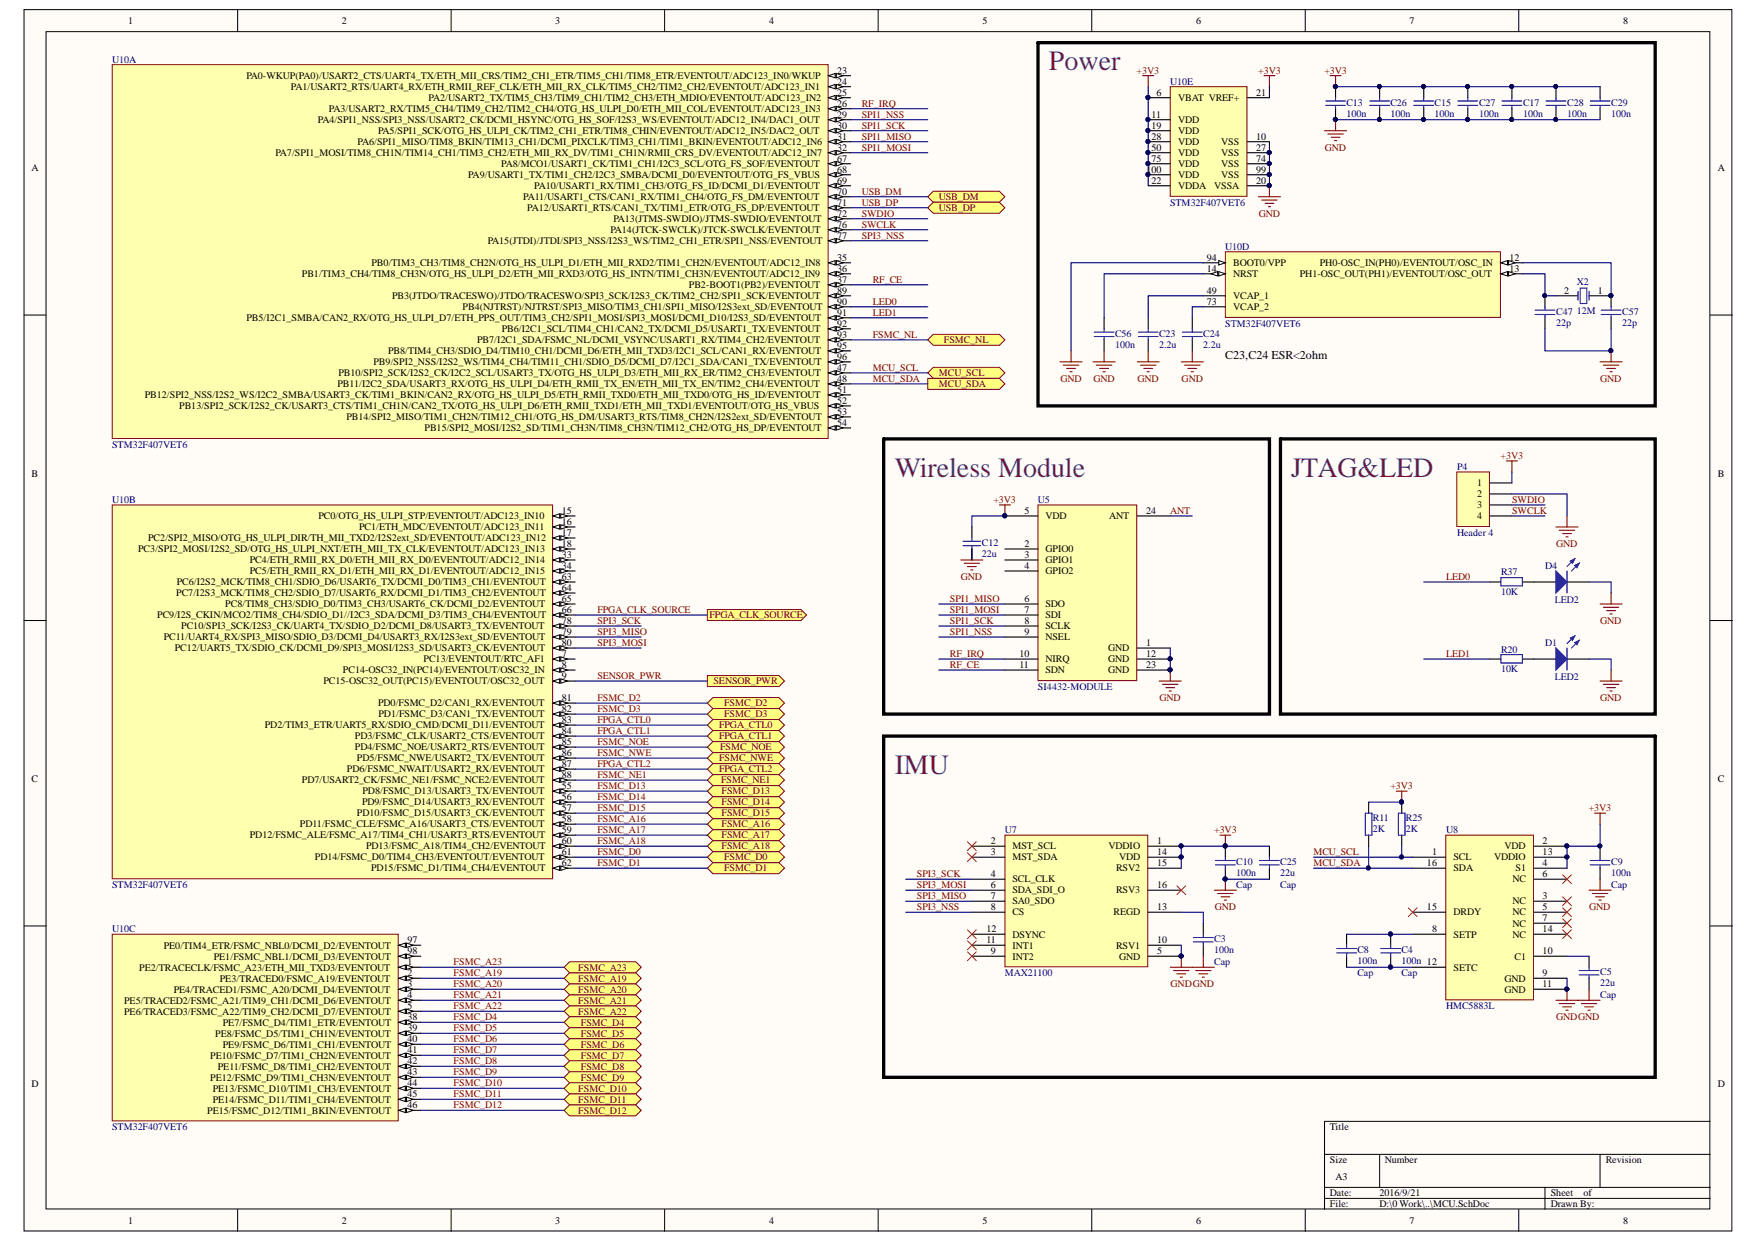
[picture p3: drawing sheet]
<svg xmlns="http://www.w3.org/2000/svg" width="297mm" height="210mm" viewBox="0 0 297 210" stroke-linecap="round" stroke-linejoin="round" font-family="sans-serif">
<defs><g id="words">
<g font-size="4.7" fill="#800080">
<text x="177.2" y="11.8">Power</text>
<text x="151.2" y="80.6">Wireless Module</text>
<text x="218.2" y="80.6">JTAG&amp;LED</text>
<text x="151.2" y="130.9">IMU</text>
</g>
<text font-size="2" x="207" y="60.7">C23,C24 ESR&lt;2ohm</text>
<g font-size="1.7">
<text x="21.7" y="4.1">1</text>
<text x="57.8" y="4.1">2</text>
<text x="93.8" y="4.1">3</text>
<text x="129.9" y="4.1">4</text>
<text x="166" y="4.1">5</text>
<text x="202.1" y="4.1">6</text>
<text x="238.1" y="4.1">7</text>
<text x="274.3" y="4.1">8</text>
<text x="41.6" y="13.4">PA0-WKUP(PA0)/USART2_CTS/UART4_TX/ETH_MII_CRS/TIM2_CH1_ETR/TIM5_CH1/TIM8_ETR/EVENTOUT/ADC123_IN0/WKUP</text>
<text x="49.2" y="15.2">PA1/USART2_RTS/UART4_RX/ETH_RMII_REF_CLK/ETH_MII_RX_CLK/TIM5_CH2/TIM2_CH2/EVENTOUT/ADC123_IN1</text>
<text x="72.4" y="17.1">PA2/USART2_TX/TIM5_CH3/TIM9_CH1/TIM2_CH3/ETH_MDIO/EVENTOUT/ADC123_IN2</text>
<text x="141.5" y="12.4">23</text>
<text x="141.5" y="14.3">24</text>
<text x="141.5" y="16.1">25</text>
<text x="195.4" y="16.1">6</text>
<text x="199.1" y="17.1">VBAT VREF+</text>
<text x="212.3" y="16.1">21</text>
<text x="53.7" y="20.8">PA4/SPI1_NSS/SPI3_NSS/USART2_CK/DCMI_HSYNC/OTG_HS_SOF/I2S3_WS/EVENTOUT/ADC12_IN4/DAC1_OUT</text>
<text x="55.6" y="18.9">PA3/USART2_RX/TIM5_CH4/TIM9_CH2/TIM2_CH4/OTG_HS_ULPI_D0/ETH_MII_COL/EVENTOUT/ADC123_IN3</text>
<text x="63.9" y="22.7">PA5/SPI1_SCK/OTG_HS_ULPI_CK/TIM2_CH1_ETR/TIM8_CHIN/EVENTOUT/ADC12_IN5/DAC2_OUT</text>
<text x="141.5" y="18">26</text>
<text x="141.5" y="19.9">29</text>
<text x="141.5" y="21.7">30</text>
<text x="141.5" y="23.6">31</text>
<text x="194.6" y="19.9">11</text>
<text x="194.6" y="21.7">19</text>
<text x="194.6" y="23.6">28</text>
<text x="199.1" y="20.8">VDD</text>
<text x="199.1" y="22.7">VDD</text>
<text x="212.3" y="23.6">10</text>
<text x="5.3" y="28.9">A</text>
<text x="46.5" y="26.4">PA7/SPI1_MOSI/TIM8_CH1N/TIM14_CH1/TIM3_CH2/ETH_MII_RX_DV/TIM1_CH1N/RMII_CRS_DV/EVENTOUT/ADC12_IN7</text>
<text x="60.4" y="24.5">PA6/SPI1_MISO/TIM8_BKIN/TIM13_CH1/DCMI_PIXCLK/TIM3_CH1/TIM1_BKIN/EVENTOUT/ADC12_IN6</text>
<text x="84.7" y="28.2">PA8/MCO1/USART1_CK/TIM1_CH1/I2C3_SCL/OTG_FS_SOF/EVENTOUT</text>
<text x="141.5" y="25.4">32</text>
<text x="141.5" y="27.3">67</text>
<text x="141.5" y="29.2">68</text>
<text x="193.7" y="29.2">100</text>
<text x="194.6" y="25.4">50</text>
<text x="194.6" y="27.3">75</text>
<text x="199.1" y="24.5">VDD</text>
<text x="199.1" y="26.4">VDD</text>
<text x="199.1" y="28.2">VDD</text>
<text x="206.3" y="24.5">VSS</text>
<text x="206.3" y="26.4">VSS</text>
<text x="206.3" y="28.2">VSS</text>
<text x="212.3" y="25.4">27</text>
<text x="212.3" y="27.3">74</text>
<text x="212.3" y="29.2">99</text>
<text x="290.3" y="28.9">A</text>
<text x="79.1" y="30.1">PA9/USART1_TX/TIM1_CH2/I2C3_SMBA/DCMI_D0/EVENTOUT/OTG_FS_VBUS</text>
<text x="88.4" y="33.8">PA11/USART1_CTS/CAN1_RX/TIM1_CH4/OTG_FS_DM/EVENTOUT</text>
<text x="89.1" y="35.7">PA12/USART1_RTS/CAN1_TX/TIM1_ETR/OTG_FS_DP/EVENTOUT</text>
<text x="90.3" y="32">PA10/USART1_RX/TIM1_CH3/OTG_FS_ID/DCMI_D1/EVENTOUT</text>
<text x="141.5" y="31">69</text>
<text x="141.5" y="32.9">70</text>
<text x="141.5" y="34.7">71</text>
<text x="194.6" y="31">22</text>
<text x="199.1" y="30.1">VDD</text>
<text x="199.1" y="32">VDDA</text>
<text x="205.2" y="32">VSSA</text>
<text x="206.3" y="30.1">VSS</text>
<text x="212.3" y="31">20</text>
<text x="82.4" y="41.3">PA15(JTDI)/JTDI/SPI3_NSS/I2S3_WS/TIM2_CH1_ETR/SPI1_NSS/EVENTOUT</text>
<text x="103.1" y="39.4">PA14(JTCK-SWCLK)/JTCK-SWCLK/EVENTOUT</text>
<text x="103.6" y="37.5">PA13(JTMS-SWDIO)/JTMS-SWDIO/EVENTOUT</text>
<text x="141.5" y="36.6">72</text>
<text x="141.5" y="38.5">76</text>
<text x="141.5" y="40.3">77</text>
<text x="51" y="46.8">PB1/TIM3_CH4/TIM8_CH3N/OTG_HS_ULPI_D2/ETH_MII_RXD3/OTG_HS_INTN/TIM1_CH3N/EVENTOUT/ADC12_IN9</text>
<text x="62.8" y="45">PB0/TIM3_CH3/TIM8_CH2N/OTG_HS_ULPI_D1/ETH_MII_RXD2/TIM1_CH2N/EVENTOUT/ADC12_IN8</text>
<text x="141.5" y="44">35</text>
<text x="141.5" y="45.9">36</text>
<text x="141.5" y="47.8">37</text>
<text x="203.9" y="44">94</text>
<text x="203.9" y="45.9">14</text>
<text x="208.4" y="45">BOOT0/VPP</text>
<text x="208.4" y="46.8">NRST</text>
<text x="219.6" y="46.8">PH1-OSC_OUT(PH1)/EVENTOUT/OSC_OUT</text>
<text x="223" y="45">PH0-OSC_IN(PH0)/EVENTOUT/OSC_IN</text>
<text x="255.1" y="44">12</text>
<text x="255.1" y="45.9">13</text>
<text x="66.2" y="50.6">PB3(JTDO/TRACESWO)/JTDO/TRACESWO/SPI3_SCK/I2S3_CK/TIM2_CH2/SPI1_SCK/EVENTOUT</text>
<text x="78.2" y="52.4">PB4(NJTRST)/NJTRST/SPI3_MISO/TIM3_CH1/SPI1_MISO/I2S3ext_SD/EVENTOUT</text>
<text x="116.4" y="48.7">PB2-BOOT1(PB2)/EVENTOUT</text>
<text x="141.5" y="49.6">89</text>
<text x="141.5" y="51.5">90</text>
<text x="141.5" y="53.3">91</text>
<text x="203.9" y="49.6">49</text>
<text x="203.9" y="51.5">73</text>
<text x="208.4" y="50.6">VCAP_1</text>
<text x="208.4" y="52.4">VCAP_2</text>
<text x="264.3" y="49.6">2</text>
<text x="270" y="49.6">1</text>
<text x="41.6" y="54.3">PB5/I2C1_SMBA/CAN2_RX/OTG_HS_ULPI_D7/ETH_PPS_OUT/TIM3_CH2/SPI1_MOSI/SPI3_MOSI/DCMI_D10/I2S3_SD/EVENTOUT</text>
<text x="65.6" y="59.9">PB8/TIM4_CH3/SDIO_D4/TIM10_CH1/DCMI_D6/ETH_MII_TXD3/I2C1_SCL/CAN1_RX/EVENTOUT</text>
<text x="80.6" y="58">PB7/I2C1_SDA/FSMC_NL/DCMI_VSYNC/USART1_RX/TIM4_CH2/EVENTOUT</text>
<text x="84.8" y="56.1">PB6/I2C1_SCL/TIM4_CH1/CAN2_TX/DCMI_D5/USART1_TX/EVENTOUT</text>
<text x="141.5" y="55.2">92</text>
<text x="141.5" y="57.1">93</text>
<text x="141.5" y="58.9">95</text>
<text x="57" y="65.4">PB11/I2C2_SDA/USART3_RX/OTG_HS_ULPI_D4/ETH_RMII_TX_EN/ETH_MII_TX_EN/TIM2_CH4/EVENTOUT</text>
<text x="57.2" y="63.6">PB10/SPI2_SCK/I2S2_CK/I2C2_SCL/USART3_TX/OTG_HS_ULPI_D3/ETH_MII_RX_ER/TIM2_CH3/EVENTOUT</text>
<text x="63.1" y="61.7">PB9/SPI2_NSS/I2S2_WS/TIM4_CH4/TIM11_CH1/SDIO_D5/DCMI_D7/I2C1_SDA/CAN1_TX/EVENTOUT</text>
<text x="141.5" y="60.8">96</text>
<text x="141.5" y="62.6">47</text>
<text x="141.5" y="64.5">48</text>
<text x="24.4" y="67.3">PB12/SPI2_NSS/I2S2_WS/I2C2_SMBA/USART3_CK/TIM1_BKIN/CAN2_RX/OTG_HS_ULPI_D5/ETH_RMII_TXD0/ETH_MII_TXD0/OTG_HS_ID/EVENTOUT</text>
<text x="30.3" y="69.1">PB13/SPI2_SCK/I2S2_CK/USART3_CTS/TIM1_CH1N/CAN2_TX/OTG_HS_ULPI_D6/ETH_RMII_TXD1/ETH_MII_TXD1/EVENTOUT/OTG_HS_VBUS</text>
<text x="58.5" y="71">PB14/SPI2_MISO/TIM1_CH2N/TIM12_CH1/OTG_HS_DM/USART3_RTS/TIM8_CH2N/I2S2ext_SD/EVENTOUT</text>
<text x="141.5" y="66.4">51</text>
<text x="141.5" y="68.2">52</text>
<text x="141.5" y="70.1">53</text>
<text x="141.5" y="71.9">54</text>
<text x="71.7" y="72.9">PB15/SPI2_MOSI/I2S2_SD/TIM1_CH3N/TIM8_CH3N/TIM12_CH2/OTG_HS_DP/EVENTOUT</text>
<text x="5.3" y="80.6">B</text>
<text x="249.6" y="82.2">1</text>
<text x="290.3" y="80.6">B</text>
<text x="53.8" y="87.7">PC0/OTG_HS_ULPI_STP/EVENTOUT/ADC123_IN10</text>
<text x="60.7" y="89.6">PC1/ETH_MDC/EVENTOUT/ADC123_IN11</text>
<text x="94.9" y="86.8">15</text>
<text x="94.9" y="88.7">16</text>
<text x="173.1" y="86.8">5</text>
<text x="176.6" y="87.7">VDD</text>
<text x="187.4" y="87.7">ANT</text>
<text x="193.7" y="86.8">24</text>
<text x="249.6" y="84">2</text>
<text x="249.6" y="85.9">3</text>
<text x="249.6" y="87.7">4</text>
<text x="23.3" y="93.3">PC3/SPI2_MOSI/I2S2_SD/OTG_HS_ULPI_NXT/ETH_MII_TX_CLK/EVENTOUT/ADC123_IN13</text>
<text x="25" y="91.5">PC2/SPI2_MISO/OTG_HS_ULPI_DIR/TH_MII_TXD2/I2S2ext_SD/EVENTOUT/ADC123_IN12</text>
<text x="42.2" y="95.2">PC4/ETH_RMII_RX_D0/ETH_MII_RX_D0/EVENTOUT/ADC12_IN14</text>
<text x="94.9" y="90.5">17</text>
<text x="94.9" y="92.4">18</text>
<text x="94.9" y="94.3">33</text>
<text x="173.1" y="92.4">2</text>
<text x="173.1" y="94.3">3</text>
<text x="176.6" y="93.3">GPIO0</text>
<text x="176.6" y="95.2">GPIO1</text>
<text x="29.8" y="100.8">PC7/I2S3_MCK/TIM8_CH2/SDIO_D7/USART6_RX/DCMI_D1/TIM3_CH2/EVENTOUT</text>
<text x="29.9" y="98.9">PC6/I2S2_MCK/TIM8_CH1/SDIO_D6/USART6_TX/DCMI_D0/TIM3_CH1/EVENTOUT</text>
<text x="42.2" y="97">PC5/ETH_RMII_RX_D1/ETH_MII_RX_D1/EVENTOUT/ADC12_IN15</text>
<text x="94.9" y="96.1">34</text>
<text x="94.9" y="98">63</text>
<text x="94.9" y="99.8">64</text>
<text x="94.9" y="101.7">65</text>
<text x="173.1" y="96.1">4</text>
<text x="173.1" y="101.7">6</text>
<text x="176.6" y="97">GPIO2</text>
<text x="26.6" y="104.5">PC9/I2S_CKIN/MCO2/TIM8_CH4/SDIO_D1//I2C3_SDA/DCMI_D3/TIM3_CH4/EVENTOUT</text>
<text x="30.6" y="106.3">PC10/SPI3_SCK/I2S3_CK/UART4_TX/SDIO_D2/DCMI_D8/USART3_TX/EVENTOUT</text>
<text x="38.1" y="102.6">PC8/TIM8_CH3/SDIO_D0/TIM3_CH3/USART6_CK/DCMI_D2/EVENTOUT</text>
<text x="94.9" y="103.6">66</text>
<text x="94.9" y="105.4">78</text>
<text x="94.9" y="107.3">79</text>
<text x="173.1" y="103.6">7</text>
<text x="173.1" y="105.4">8</text>
<text x="173.1" y="107.3">9</text>
<text x="176.6" y="102.6">SDO</text>
<text x="176.6" y="104.5">SDI</text>
<text x="176.6" y="106.3">SCLK</text>
<text x="27.7" y="108.2">PC11/UART4_RX/SPI3_MISO/SDIO_D3/DCMI_D4/USART3_RX/I2S3ext_SD/EVENTOUT</text>
<text x="29.5" y="110.1">PC12/UART5_TX/SDIO_CK/DCMI_D9/SPI3_MOSI/I2S3_SD/USART3_CK/EVENTOUT</text>
<text x="58" y="113.8">PC14-OSC32_IN(PC14)/EVENTOUT/OSC32_IN</text>
<text x="71.6" y="111.9">PC13/EVENTOUT/RTC_AF1</text>
<text x="94.9" y="109.1">80</text>
<text x="94.9" y="111">7</text>
<text x="94.9" y="112.9">8</text>
<text x="172.2" y="111">10</text>
<text x="172.2" y="112.9">11</text>
<text x="176.6" y="108.2">NSEL</text>
<text x="176.6" y="111.9">NIRQ</text>
<text x="176.6" y="113.8">SDN</text>
<text x="187.2" y="110.1">GND</text>
<text x="187.2" y="111.9">GND</text>
<text x="187.2" y="113.8">GND</text>
<text x="193.7" y="109.1">1</text>
<text x="193.7" y="111">12</text>
<text x="193.7" y="112.9">23</text>
<text x="54.7" y="115.6">PC15-OSC32_OUT(PC15)/EVENTOUT/OSC32_OUT</text>
<text x="63.9" y="119.4">PD0/FSMC_D2/CAN1_RX/EVENTOUT</text>
<text x="94.9" y="114.7">9</text>
<text x="94.9" y="118.4">81</text>
<text x="44.8" y="123.1">PD2/TIM3_ETR/UART5_RX/SDIO_CMD/DCMI_D11/EVENTOUT</text>
<text x="60" y="124.9">PD3/FSMC_CLK/USART2_CTS/EVENTOUT</text>
<text x="64" y="121.2">PD1/FSMC_D3/CAN1_TX/EVENTOUT</text>
<text x="94.9" y="120.3">82</text>
<text x="94.9" y="122.1">83</text>
<text x="94.9" y="124">84</text>
<text x="94.9" y="125.9">85</text>
<text x="58.6" y="130.5">PD6/FSMC_NWAIT/USART2_RX/EVENTOUT</text>
<text x="60" y="126.8">PD4/FSMC_NOE/USART2_RTS/EVENTOUT</text>
<text x="60.3" y="128.7">PD5/FSMC_NWE/USART2_TX/EVENTOUT</text>
<text x="94.9" y="127.7">86</text>
<text x="94.9" y="129.6">87</text>
<text x="94.9" y="131.4">88</text>
<text x="5.3" y="132.2">C</text>
<text x="51" y="132.4">PD7/USART2_CK/FSMC_NE1/FSMC_NCE2/EVENTOUT</text>
<text x="60.3" y="138">PD10/FSMC_D15/USART3_CK/EVENTOUT</text>
<text x="61.2" y="136.1">PD9/FSMC_D14/USART3_RX/EVENTOUT</text>
<text x="61.3" y="134.2">PD8/FSMC_D13/USART3_TX/EVENTOUT</text>
<text x="94.9" y="133.3">55</text>
<text x="94.9" y="135.2">56</text>
<text x="94.9" y="137">57</text>
<text x="290.3" y="132.2">C</text>
<text x="42.2" y="141.7">PD12/FSMC_ALE/FSMC_A17/TIM4_CH1/USART3_RTS/EVENTOUT</text>
<text x="50.7" y="139.8">PD11/FSMC_CLE/FSMC_A16/USART3_CTS/EVENTOUT</text>
<text x="61.8" y="143.5">PD13/FSMC_A18/TIM4_CH2/EVENTOUT</text>
<text x="94.9" y="138.9">58</text>
<text x="94.9" y="140.7">59</text>
<text x="94.9" y="142.6">60</text>
<text x="167.4" y="142.6">2</text>
<text x="171.1" y="143.5">MST_SCL</text>
<text x="187.3" y="143.5">VDDIO</text>
<text x="195.5" y="142.6">1</text>
<text x="254.2" y="143.5">VDD</text>
<text x="260.7" y="142.6">2</text>
<text x="53.2" y="145.4">PD14/FSMC_D0/TIM4_CH3/EVENTOUT/EVENTOUT</text>
<text x="62.7" y="147.3">PD15/FSMC_D1/TIM4_CH4/EVENTOUT</text>
<text x="94.9" y="144.5">61</text>
<text x="94.9" y="146.3">62</text>
<text x="167.4" y="144.5">3</text>
<text x="167.4" y="148.2">4</text>
<text x="171.1" y="145.4">MST_SDA</text>
<text x="171.1" y="149.1">SCL_CLK</text>
<text x="188.6" y="147.3">RSV2</text>
<text x="189.1" y="145.4">VDD</text>
<text x="195.5" y="144.5">14</text>
<text x="195.5" y="146.3">15</text>
<text x="241.1" y="146.3">16</text>
<text x="242" y="144.5">1</text>
<text x="245.6" y="145.4">SCL</text>
<text x="245.6" y="147.3">SDA</text>
<text x="252.4" y="145.4">VDDIO</text>
<text x="255.6" y="149.1">NC</text>
<text x="256.1" y="147.3">S1</text>
<text x="260.7" y="146.3">4</text>
<text x="260.7" y="148.2">6</text>
<text x="260.7" y="144.5">13</text>
<text x="167.4" y="150">6</text>
<text x="167.4" y="151.9">7</text>
<text x="167.4" y="153.8">8</text>
<text x="171.1" y="151">SDA_SDI_O</text>
<text x="171.1" y="152.8">SA0_SDO</text>
<text x="171.1" y="154.7">CS</text>
<text x="188.2" y="154.7">REGD</text>
<text x="188.6" y="151">RSV3</text>
<text x="195.5" y="153.8">13</text>
<text x="195.5" y="150">16</text>
<text x="241.1" y="153.8">15</text>
<text x="245.6" y="154.7">DRDY</text>
<text x="255.6" y="152.8">NC</text>
<text x="255.6" y="154.7">NC</text>
<text x="260.7" y="151.9">3</text>
<text x="260.7" y="153.8">5</text>
<text x="260.7" y="155.6">7</text>
<text x="27.7" y="160.4">PE0/TIM4_ETR/FSMC_NBL0/DCMI_D2/EVENTOUT</text>
<text x="68.9" y="159.4">97</text>
<text x="68.9" y="161.3">98</text>
<text x="166.7" y="159.4">11</text>
<text x="166.7" y="157.6">12</text>
<text x="167.4" y="161.3">9</text>
<text x="171.1" y="160.4">INT1</text>
<text x="171.1" y="158.5">DSYNC</text>
<text x="188.6" y="160.4">RSV1</text>
<text x="195.5" y="161.3">5</text>
<text x="195.5" y="159.4">10</text>
<text x="242" y="157.6">8</text>
<text x="245.6" y="158.5">SETP</text>
<text x="255.6" y="156.6">NC</text>
<text x="255.6" y="158.5">NC</text>
<text x="260.7" y="161.3">10</text>
<text x="260.7" y="157.6">14</text>
<text x="23.5" y="164.1">PE2/TRACECLK/FSMC_A23/ETH_MII_TXD3/EVENTOUT</text>
<text x="29.4" y="167.8">PE4/TRACED1/FSMC_A20/DCMI_D4/EVENTOUT</text>
<text x="36.1" y="162.2">PE1/FSMC_NBL1/DCMI_D3/EVENTOUT</text>
<text x="37.1" y="165.9">PE3/TRACED0/FSMC_A19/EVENTOUT</text>
<text x="68.9" y="163.1">1</text>
<text x="68.9" y="165">2</text>
<text x="68.9" y="166.9">3</text>
<text x="171.1" y="162.2">INT2</text>
<text x="189.1" y="162.2">GND</text>
<text x="245.6" y="164.1">SETC</text>
<text x="254.2" y="165.9">GND</text>
<text x="254.2" y="167.8">GND</text>
<text x="255.9" y="162.2">C1</text>
<text x="260.7" y="165">9</text>
<text x="260.7" y="166.9">11</text>
<text x="21" y="169.7">PE5/TRACED2/FSMC_A21/TIM9_CH1/DCMI_D6/EVENTOUT</text>
<text x="21" y="171.5">PE6/TRACED3/FSMC_A22/TIM9_CH2/DCMI_D7/EVENTOUT</text>
<text x="37.6" y="173.4">PE7/FSMC_D4/TIM1_ETR/EVENTOUT</text>
<text x="68.9" y="168.7">4</text>
<text x="68.9" y="170.6">5</text>
<text x="68.9" y="172.4">38</text>
<text x="35.5" y="179">PE10/FSMC_D7/TIM1_CH2N/EVENTOUT</text>
<text x="36.4" y="175.2">PE8/FSMC_D5/TIM1_CH1N/EVENTOUT</text>
<text x="37.6" y="177.1">PE9/FSMC_D6/TIM1_CH1/EVENTOUT</text>
<text x="68.9" y="174.3">39</text>
<text x="68.9" y="176.2">40</text>
<text x="68.9" y="178">41</text>
<text x="68.9" y="179.9">42</text>
<text x="5.3" y="183.8">D</text>
<text x="35.5" y="182.7">PE12/FSMC_D9/TIM1_CH3N/EVENTOUT</text>
<text x="36" y="184.5">PE13/FSMC_D10/TIM1_CH3/EVENTOUT</text>
<text x="36.8" y="180.8">PE11/FSMC_D8/TIM1_CH2/EVENTOUT</text>
<text x="68.9" y="181.7">43</text>
<text x="68.9" y="183.6">44</text>
<text x="68.9" y="185.5">45</text>
<text x="290.3" y="183.8">D</text>
<text x="35" y="188.3">PE15/FSMC_D12/TIM1_BKIN/EVENTOUT</text>
<text x="36" y="186.4">PE14/FSMC_D11/TIM1_CH4/EVENTOUT</text>
<text x="68.9" y="187.3">46</text>
<text x="224.7" y="191">Title</text>
<text x="224.7" y="196.6">Size</text>
<text x="234" y="196.6">Number</text>
<text x="271.3" y="196.6">Revision</text>
<text x="224.7" y="202.2">Date:</text>
<text x="225.6" y="199.4">A3</text>
<text x="233.1" y="202.2">2016/9/21</text>
<text x="262" y="202.2">Sheet</text>
<text x="267.5" y="202.2">of</text>
<text x="21.7" y="206.8">1</text>
<text x="57.8" y="206.8">2</text>
<text x="93.8" y="206.8">3</text>
<text x="129.9" y="206.8">4</text>
<text x="166" y="206.8">5</text>
<text x="202.1" y="206.8">6</text>
<text x="224.7" y="204.1">File:</text>
<text x="233.1" y="204.1">D:\0 Work\..\MCU.SchDoc</text>
<text x="238.1" y="206.8">7</text>
<text x="262" y="204.1">Drawn By:</text>
<text x="274.3" y="206.8">8</text>
</g>
<g font-size="1.7" fill="#000080">
<text x="19" y="10.6">U10A</text>
<text x="197.7" y="14.3">U10E</text>
<text x="227.5" y="17.8">C13</text>
<text x="234.9" y="17.8">C26</text>
<text x="242.4" y="17.8">C15</text>
<text x="249.9" y="17.8">C27</text>
<text x="257.4" y="17.8">C17</text>
<text x="264.8" y="17.8">C28</text>
<text x="272.2" y="17.8">C29</text>
<text x="227.5" y="19.7">100n</text>
<text x="234.9" y="19.7">100n</text>
<text x="242.4" y="19.7">100n</text>
<text x="249.9" y="19.7">100n</text>
<text x="257.4" y="19.7">100n</text>
<text x="264.8" y="19.7">100n</text>
<text x="272.2" y="19.7">100n</text>
<text x="197.7" y="34.7">STM32F407VET6</text>
<text x="207" y="42.2">U10D</text>
<text x="262.9" y="53.2">C47</text>
<text x="266.4" y="48.1">X2</text>
<text x="266.4" y="53">12M</text>
<text x="274.1" y="53.2">C57</text>
<text x="188.4" y="58.8">100n</text>
<text x="188.4" y="56.9">C56</text>
<text x="195.8" y="58.8">2.2u</text>
<text x="195.8" y="56.9">C23</text>
<text x="203.3" y="58.8">2.2u</text>
<text x="203.3" y="56.9">C24</text>
<text x="207" y="55.2">STM32F407VET6</text>
<text x="262.9" y="55">22p</text>
<text x="274.1" y="55">22p</text>
<text x="19" y="75.7">STM32F407VET6</text>
<text x="246.2" y="79.4">P4</text>
<text x="19" y="85">U10B</text>
<text x="175.4" y="85">U5</text>
<text x="165.9" y="94.1">22u</text>
<text x="165.9" y="92.2">C12</text>
<text x="246.2" y="90.5">Header 4</text>
<text x="253.6" y="100.6">10K</text>
<text x="253.6" y="97.2">R37</text>
<text x="261.1" y="96.1">D4</text>
<text x="262.7" y="101.9">LED2</text>
<text x="253.6" y="113.6">10K</text>
<text x="253.6" y="110.3">R20</text>
<text x="261.1" y="109.1">D1</text>
<text x="175.4" y="116.6">SI4432-MODULE</text>
<text x="262.7" y="115">LED2</text>
<text x="169.8" y="140.7">U7</text>
<text x="232" y="140.6">2K</text>
<text x="232" y="138.7">R11</text>
<text x="237.6" y="140.6">2K</text>
<text x="237.6" y="138.7">R25</text>
<text x="244.3" y="140.7">U8</text>
<text x="208.9" y="148">100n</text>
<text x="208.9" y="146.2">C10</text>
<text x="216.3" y="148">22u</text>
<text x="216.3" y="146.2">C25</text>
<text x="272.2" y="148">100n</text>
<text x="272.2" y="146.2">C9</text>
<text x="19" y="150">STM32F407VET6</text>
<text x="208.9" y="150">Cap</text>
<text x="216.3" y="150">Cap</text>
<text x="272.2" y="150">Cap</text>
<text x="19" y="157.6">U10C</text>
<text x="205.2" y="161">100n</text>
<text x="205.2" y="159.2">C3</text>
<text x="229.4" y="161">C8</text>
<text x="236.8" y="161">C4</text>
<text x="169.8" y="165">MAX21100</text>
<text x="205.2" y="163.1">Cap</text>
<text x="229.4" y="162.9">100n</text>
<text x="229.4" y="165">Cap</text>
<text x="236.8" y="162.9">100n 12</text>
<text x="236.8" y="165">Cap</text>
<text x="270.4" y="166.6">22u</text>
<text x="270.4" y="164.8">C5</text>
<text x="244.3" y="170.6">HMC5883L</text>
<text x="270.4" y="168.7">Cap</text>
<text x="19" y="191">STM32F407VET6</text>
</g>
<g font-size="1.7" fill="#800000">
<text x="192" y="12.4">+3V3</text>
<text x="212.6" y="12.4">+3V3</text>
<text x="223.8" y="12.4">+3V3</text>
<text x="145.6" y="23.6">SPI1_MISO</text>
<text x="145.6" y="21.7">SPI1_SCK</text>
<text x="145.6" y="19.9">SPI1_NSS</text>
<text x="145.6" y="18">RF_IRQ</text>
<text x="145.6" y="25.4">SPI1_MOSI</text>
<text x="223.9" y="25.4">GND</text>
<text x="145.6" y="32.9">USB_DM</text>
<text x="145.6" y="34.7">USB_DP</text>
<text x="158.6" y="33.8">USB_DM</text>
<text x="158.6" y="35.7">USB_DP</text>
<text x="145.6" y="36.6">SWDIO</text>
<text x="145.6" y="38.5">SWCLK</text>
<text x="145.6" y="40.3">SPI3_NSS</text>
<text x="212.7" y="36.6">GND</text>
<text x="147.5" y="47.8">RF_CE</text>
<text x="147.5" y="51.5">LED0</text>
<text x="147.5" y="53.3">LED1</text>
<text x="147.5" y="57.1">FSMC_NL</text>
<text x="159.5" y="58">FSMC_NL</text>
<text x="147.5" y="62.6">MCU_SCL</text>
<text x="147.5" y="64.5">MCU_SDA</text>
<text x="158.6" y="63.6">MCU_SCL</text>
<text x="158.6" y="65.4">MCU_SDA</text>
<text x="179.2" y="64.5">GND</text>
<text x="184.8" y="64.5">GND</text>
<text x="192.2" y="64.5">GND</text>
<text x="199.7" y="64.5">GND</text>
<text x="270.4" y="64.5">GND</text>
<text x="253.5" y="77.5">+3V3</text>
<text x="167.8" y="85">+3V3</text>
<text x="197.7" y="86.8">ANT</text>
<text x="255.5" y="85">SWDIO</text>
<text x="255.5" y="86.8">SWCLK</text>
<text x="262.9" y="92.4">GND</text>
<text x="160.5" y="101.7">SPI1_MISO</text>
<text x="162.3" y="98">GND</text>
<text x="244.3" y="98">LED0</text>
<text x="100.9" y="105.4">SPI3_SCK</text>
<text x="100.9" y="107.3">SPI3_MISO</text>
<text x="100.9" y="103.6">FPGA_CLK_SOURCE</text>
<text x="119.9" y="104.5">FPGA_CLK_SOURCE</text>
<text x="160.5" y="105.4">SPI1_SCK</text>
<text x="160.5" y="103.6">SPI1_MOSI</text>
<text x="160.5" y="107.3">SPI1_NSS</text>
<text x="270.4" y="105.4">GND</text>
<text x="100.9" y="109.1">SPI3_MOSI</text>
<text x="160.5" y="111">RF_IRQ</text>
<text x="160.5" y="112.9">RF_CE</text>
<text x="244.3" y="111">LED1</text>
<text x="100.9" y="118.4">FSMC_D2</text>
<text x="100.9" y="114.7">SENSOR_PWR</text>
<text x="120.6" y="115.6">SENSOR_PWR</text>
<text x="122.3" y="119.4">FSMC_D2</text>
<text x="195.9" y="118.4">GND</text>
<text x="270.4" y="118.4">GND</text>
<text x="100.9" y="120.3">FSMC_D3</text>
<text x="100.9" y="125.9">FSMC_NOE</text>
<text x="100.9" y="122.1">FPGA_CTL0</text>
<text x="100.9" y="124">FPGA_CTL1</text>
<text x="121.5" y="123.1">FPGA_CTL0</text>
<text x="121.5" y="124.9">FPGA_CTL1</text>
<text x="122.3" y="121.2">FSMC_D3</text>
<text x="100.9" y="127.7">FSMC_NWE</text>
<text x="100.9" y="131.4">FSMC_NE1</text>
<text x="100.9" y="129.6">FPGA_CTL2</text>
<text x="121.5" y="128.7">FSMC_NWE</text>
<text x="121.5" y="130.5">FPGA_CTL2</text>
<text x="121.7" y="126.8">FSMC_NOE</text>
<text x="100.9" y="133.3">FSMC_D13</text>
<text x="100.9" y="135.2">FSMC_D14</text>
<text x="100.9" y="137">FSMC_D15</text>
<text x="121.8" y="132.4">FSMC_NE1</text>
<text x="121.9" y="136.1">FSMC_D14</text>
<text x="121.9" y="138">FSMC_D15</text>
<text x="121.9" y="134.2">FSMC_D13</text>
<text x="234.9" y="133.3">+3V3</text>
<text x="268.4" y="137">+3V3</text>
<text x="100.9" y="138.9">FSMC_A16</text>
<text x="100.9" y="140.7">FSMC_A17</text>
<text x="100.9" y="142.6">FSMC_A18</text>
<text x="121.9" y="139.8">FSMC_A16</text>
<text x="121.9" y="141.7">FSMC_A17</text>
<text x="121.9" y="143.5">FSMC_A18</text>
<text x="205.2" y="140.7">+3V3</text>
<text x="100.9" y="146.3">FSMC_D1</text>
<text x="100.9" y="144.5">FSMC_D0</text>
<text x="122.3" y="145.4">FSMC_D0</text>
<text x="122.3" y="147.3">FSMC_D1</text>
<text x="154.9" y="148.2">SPI3_SCK</text>
<text x="221.9" y="144.5">MCU_SCL</text>
<text x="221.9" y="146.3">MCU_SDA</text>
<text x="154.9" y="153.8">SPI3_NSS</text>
<text x="154.9" y="151.9">SPI3_MISO</text>
<text x="154.9" y="150">SPI3_MOSI</text>
<text x="205.2" y="153.8">GND</text>
<text x="268.5" y="153.8">GND</text>
<text x="76.6" y="165">FSMC_A19</text>
<text x="76.6" y="166.9">FSMC_A20</text>
<text x="76.6" y="163.1">FSMC_A23</text>
<text x="97.7" y="167.8">FSMC_A20</text>
<text x="97.7" y="165.9">FSMC_A19</text>
<text x="97.7" y="164.1">FSMC_A23</text>
<text x="197.8" y="166.9">GNDGND</text>
<text x="76.6" y="172.4">FSMC_D4</text>
<text x="76.6" y="168.7">FSMC_A21</text>
<text x="76.6" y="170.6">FSMC_A22</text>
<text x="97.7" y="171.5">FSMC_A22</text>
<text x="97.7" y="169.7">FSMC_A21</text>
<text x="98.1" y="173.4">FSMC_D4</text>
<text x="262.9" y="172.4">GNDGND</text>
<text x="76.6" y="174.3">FSMC_D5</text>
<text x="76.6" y="176.2">FSMC_D6</text>
<text x="76.6" y="178">FSMC_D7</text>
<text x="76.6" y="179.9">FSMC_D8</text>
<text x="98.1" y="175.2">FSMC_D5</text>
<text x="98.1" y="177.1">FSMC_D6</text>
<text x="98.1" y="179">FSMC_D7</text>
<text x="76.6" y="181.7">FSMC_D9</text>
<text x="76.6" y="183.6">FSMC_D10</text>
<text x="76.6" y="185.5">FSMC_D11</text>
<text x="97.7" y="184.5">FSMC_D10</text>
<text x="98.1" y="180.8">FSMC_D8</text>
<text x="98.1" y="182.7">FSMC_D9</text>
<text x="76.6" y="187.3">FSMC_D12</text>
<text x="97.7" y="186.4">FSMC_D11</text>
<text x="97.7" y="188.3">FSMC_D12</text>
</g>
</g></defs>
<g fill="#fffcf8" stroke="#000" stroke-width=".17">
<path d="M4.1 1.6h288.5v206.4h-288.5z"/>
<path d="M7.8 5.3h281.1v199h-281.1z"/>
</g>
<g fill="none" stroke="#000" stroke-width=".17">
<path d="M40.2 1.6v3.7M76.2 1.6v3.7M112.3 1.6v3.7M148.4 1.6v3.7M184.5 1.6v3.7M220.5 1.6v3.7M256.6 1.6v3.7M4.1 53.2h3.7M289 53.2h3.7M4.1 104.9h3.7M289 104.9h3.7M4.1 156.5h3.7"/>
<path d="M289 156.5h3.7M223.8 195.1h65.2M233.1 195.1v5.6M270.4 195.1v5.6M289 189.5h-65.2v14.9M40.2 204.4v3.7M76.2 204.4v3.7M112.3 204.4v3.7M148.4 204.4v3.7M184.5 204.4v3.7M220.5 204.4v3.7M223.8 200.7h65.2"/>
<path d="M223.8 202.5h65.2M256.6 204.4v3.7M261 200.7v3.7"/>
</g>
<path d="M19 10.9h120.9v63.2h-120.9z" fill="#ffffb0" stroke="#800000" stroke-width=".17"/>
<path d="M140 12.8h3.7" fill="none" stroke="#000" stroke-width=".19"/>
<path d="M140 12.8l1.1-.4v.8z" fill="#fffcf8"/>
<path d="M140 12.8l1.1-.4v.8z" fill="none" stroke="#000" stroke-width=".17"/>
<path d="M141.3 12.4l1.1 .4-1.1 .4z" fill="#fffcf8"/>
<path d="M141.3 12.4l1.1 .4-1.1 .4z" fill="none" stroke="#000" stroke-width=".17"/>
<path d="M140 14.6h3.7" fill="none" stroke="#000" stroke-width=".19"/>
<path d="M140 14.6l1.1-.3v.7z" fill="#fffcf8"/>
<path d="M140 14.6l1.1-.3v.7z" fill="none" stroke="#000" stroke-width=".17"/>
<path d="M141.3 14.3l1.1 .3-1.1 .4z" fill="#fffcf8"/>
<path d="M141.3 14.3l1.1 .3-1.1 .4z" fill="none" stroke="#000" stroke-width=".17"/>
<path d="M140 16.5h3.7" fill="none" stroke="#000" stroke-width=".19"/>
<path d="M140 16.5l1.1-.4v.8z" fill="#fffcf8"/>
<path d="M140 16.5l1.1-.4v.8z" fill="none" stroke="#000" stroke-width=".17"/>
<path d="M141.3 16.1l1.1 .4-1.1 .4z" fill="#fffcf8"/>
<path d="M141.3 16.1l1.1 .4-1.1 .4z" fill="none" stroke="#000" stroke-width=".17"/>
<path d="M140 18.4h3.7" fill="none" stroke="#000" stroke-width=".19"/>
<path d="M140 18.4l1.1-.4v.7z" fill="#fffcf8"/>
<path d="M140 18.4l1.1-.4v.7z" fill="none" stroke="#000" stroke-width=".17"/>
<path d="M141.3 18l1.1 .4-1.1 .3z" fill="#fffcf8"/>
<path d="M141.3 18l1.1 .4-1.1 .3z" fill="none" stroke="#000" stroke-width=".17"/>
<path d="M140 20.2h3.7" fill="none" stroke="#000" stroke-width=".19"/>
<path d="M140 20.2l1.1-.3v.7z" fill="#fffcf8"/>
<path d="M140 20.2l1.1-.3v.7z" fill="none" stroke="#000" stroke-width=".17"/>
<path d="M141.3 19.9l1.1 .3-1.1 .4z" fill="#fffcf8"/>
<path d="M141.3 19.9l1.1 .3-1.1 .4z" fill="none" stroke="#000" stroke-width=".17"/>
<path d="M140 22.1h3.7" fill="none" stroke="#000" stroke-width=".19"/>
<path d="M140 22.1l1.1-.4v.8z" fill="#fffcf8"/>
<path d="M140 22.1l1.1-.4v.8z" fill="none" stroke="#000" stroke-width=".17"/>
<path d="M141.3 21.7l1.1 .4-1.1 .4z" fill="#fffcf8"/>
<path d="M141.3 21.7l1.1 .4-1.1 .4z" fill="none" stroke="#000" stroke-width=".17"/>
<path d="M140 23.9h3.7" fill="none" stroke="#000" stroke-width=".19"/>
<path d="M140 23.9l1.1-.3v.7z" fill="#fffcf8"/>
<path d="M140 23.9l1.1-.3v.7z" fill="none" stroke="#000" stroke-width=".17"/>
<path d="M141.3 23.6l1.1 .3-1.1 .4z" fill="#fffcf8"/>
<path d="M141.3 23.6l1.1 .3-1.1 .4z" fill="none" stroke="#000" stroke-width=".17"/>
<path d="M140 25.8h3.7" fill="none" stroke="#000" stroke-width=".19"/>
<path d="M140 25.8l1.1-.4v.8z" fill="#fffcf8"/>
<path d="M140 25.8l1.1-.4v.8z" fill="none" stroke="#000" stroke-width=".17"/>
<path d="M141.3 25.4l1.1 .4-1.1 .4z" fill="#fffcf8"/>
<path d="M141.3 25.4l1.1 .4-1.1 .4z" fill="none" stroke="#000" stroke-width=".17"/>
<path d="M140 27.7h3.7" fill="none" stroke="#000" stroke-width=".19"/>
<path d="M140 27.7l1.1-.4v.7z" fill="#fffcf8"/>
<path d="M140 27.7l1.1-.4v.7z" fill="none" stroke="#000" stroke-width=".17"/>
<path d="M141.3 27.3l1.1 .4-1.1 .3z" fill="#fffcf8"/>
<path d="M141.3 27.3l1.1 .4-1.1 .3z" fill="none" stroke="#000" stroke-width=".17"/>
<path d="M140 29.5h3.7" fill="none" stroke="#000" stroke-width=".19"/>
<path d="M140 29.5l1.1-.3v.7z" fill="#fffcf8"/>
<path d="M140 29.5l1.1-.3v.7z" fill="none" stroke="#000" stroke-width=".17"/>
<path d="M141.3 29.2l1.1 .3-1.1 .4z" fill="#fffcf8"/>
<path d="M141.3 29.2l1.1 .3-1.1 .4z" fill="none" stroke="#000" stroke-width=".17"/>
<path d="M140 31.4h3.7" fill="none" stroke="#000" stroke-width=".19"/>
<path d="M140 31.4l1.1-.4v.8z" fill="#fffcf8"/>
<path d="M140 31.4l1.1-.4v.8z" fill="none" stroke="#000" stroke-width=".17"/>
<path d="M141.3 31l1.1 .4-1.1 .4z" fill="#fffcf8"/>
<path d="M141.3 31l1.1 .4-1.1 .4z" fill="none" stroke="#000" stroke-width=".17"/>
<path d="M140 33.3h3.7" fill="none" stroke="#000" stroke-width=".19"/>
<path d="M140 33.3l1.1-.4v.7z" fill="#fffcf8"/>
<path d="M140 33.3l1.1-.4v.7z" fill="none" stroke="#000" stroke-width=".17"/>
<path d="M141.3 32.9l1.1 .4-1.1 .3z" fill="#fffcf8"/>
<path d="M141.3 32.9l1.1 .4-1.1 .3z" fill="none" stroke="#000" stroke-width=".17"/>
<path d="M140 35.1h3.7" fill="none" stroke="#000" stroke-width=".19"/>
<path d="M140 35.1l1.1-.4v.8z" fill="#fffcf8"/>
<path d="M140 35.1l1.1-.4v.8z" fill="none" stroke="#000" stroke-width=".17"/>
<path d="M141.3 34.7l1.1 .4-1.1 .4z" fill="#fffcf8"/>
<path d="M141.3 34.7l1.1 .4-1.1 .4z" fill="none" stroke="#000" stroke-width=".17"/>
<path d="M140 37h3.7" fill="none" stroke="#000" stroke-width=".19"/>
<path d="M140 37l1.1-.4v.7z" fill="#fffcf8"/>
<path d="M140 37l1.1-.4v.7z" fill="none" stroke="#000" stroke-width=".17"/>
<path d="M141.3 36.6l1.1 .4-1.1 .3z" fill="#fffcf8"/>
<path d="M141.3 36.6l1.1 .4-1.1 .3z" fill="none" stroke="#000" stroke-width=".17"/>
<path d="M140 38.8h3.7" fill="none" stroke="#000" stroke-width=".19"/>
<path d="M140 38.8l1.1-.3v.7z" fill="#fffcf8"/>
<path d="M140 38.8l1.1-.3v.7z" fill="none" stroke="#000" stroke-width=".17"/>
<path d="M141.3 38.5l1.1 .3-1.1 .4z" fill="#fffcf8"/>
<path d="M141.3 38.5l1.1 .3-1.1 .4z" fill="none" stroke="#000" stroke-width=".17"/>
<path d="M140 40.7h3.7" fill="none" stroke="#000" stroke-width=".19"/>
<path d="M140 40.7l1.1-.4v.8z" fill="#fffcf8"/>
<path d="M140 40.7l1.1-.4v.8z" fill="none" stroke="#000" stroke-width=".17"/>
<path d="M141.3 40.3l1.1 .4-1.1 .4z" fill="#fffcf8"/>
<path d="M141.3 40.3l1.1 .4-1.1 .4z" fill="none" stroke="#000" stroke-width=".17"/>
<path d="M140 44.4h3.7" fill="none" stroke="#000" stroke-width=".19"/>
<path d="M140 44.4l1.1-.4v.8z" fill="#fffcf8"/>
<path d="M140 44.4l1.1-.4v.8z" fill="none" stroke="#000" stroke-width=".17"/>
<path d="M141.3 44l1.1 .4-1.1 .4z" fill="#fffcf8"/>
<path d="M141.3 44l1.1 .4-1.1 .4z" fill="none" stroke="#000" stroke-width=".17"/>
<path d="M140 46.3h3.7" fill="none" stroke="#000" stroke-width=".19"/>
<path d="M140 46.3l1.1-.4v.7z" fill="#fffcf8"/>
<path d="M140 46.3l1.1-.4v.7z" fill="none" stroke="#000" stroke-width=".17"/>
<path d="M141.3 45.9l1.1 .4-1.1 .3z" fill="#fffcf8"/>
<path d="M141.3 45.9l1.1 .4-1.1 .3z" fill="none" stroke="#000" stroke-width=".17"/>
<path d="M140 48.1h3.7" fill="none" stroke="#000" stroke-width=".19"/>
<path d="M140 48.1l1.1-.3v.7z" fill="#fffcf8"/>
<path d="M140 48.1l1.1-.3v.7z" fill="none" stroke="#000" stroke-width=".17"/>
<path d="M141.3 47.8l1.1 .3-1.1 .4z" fill="#fffcf8"/>
<path d="M141.3 47.8l1.1 .3-1.1 .4z" fill="none" stroke="#000" stroke-width=".17"/>
<path d="M140 50h3.7" fill="none" stroke="#000" stroke-width=".19"/>
<path d="M140 50l1.1-.4v.8z" fill="#fffcf8"/>
<path d="M140 50l1.1-.4v.8z" fill="none" stroke="#000" stroke-width=".17"/>
<path d="M141.3 49.6l1.1 .4-1.1 .4z" fill="#fffcf8"/>
<path d="M141.3 49.6l1.1 .4-1.1 .4z" fill="none" stroke="#000" stroke-width=".17"/>
<path d="M140 51.9h3.7" fill="none" stroke="#000" stroke-width=".19"/>
<path d="M140 51.9l1.1-.4v.7z" fill="#fffcf8"/>
<path d="M140 51.9l1.1-.4v.7z" fill="none" stroke="#000" stroke-width=".17"/>
<path d="M141.3 51.5l1.1 .4-1.1 .3z" fill="#fffcf8"/>
<path d="M141.3 51.5l1.1 .4-1.1 .3z" fill="none" stroke="#000" stroke-width=".17"/>
<path d="M140 53.7h3.7" fill="none" stroke="#000" stroke-width=".19"/>
<path d="M140 53.7l1.1-.4v.8z" fill="#fffcf8"/>
<path d="M140 53.7l1.1-.4v.8z" fill="none" stroke="#000" stroke-width=".17"/>
<path d="M141.3 53.3l1.1 .4-1.1 .4z" fill="#fffcf8"/>
<path d="M141.3 53.3l1.1 .4-1.1 .4z" fill="none" stroke="#000" stroke-width=".17"/>
<path d="M140 55.6h3.7" fill="none" stroke="#000" stroke-width=".19"/>
<path d="M140 55.6l1.1-.4v.7z" fill="#fffcf8"/>
<path d="M140 55.6l1.1-.4v.7z" fill="none" stroke="#000" stroke-width=".17"/>
<path d="M141.3 55.2l1.1 .4-1.1 .3z" fill="#fffcf8"/>
<path d="M141.3 55.2l1.1 .4-1.1 .3z" fill="none" stroke="#000" stroke-width=".17"/>
<path d="M140 57.4h3.7" fill="none" stroke="#000" stroke-width=".19"/>
<path d="M140 57.4l1.1-.3v.7z" fill="#fffcf8"/>
<path d="M140 57.4l1.1-.3v.7z" fill="none" stroke="#000" stroke-width=".17"/>
<path d="M141.3 57.1l1.1 .3-1.1 .4z" fill="#fffcf8"/>
<path d="M141.3 57.1l1.1 .3-1.1 .4z" fill="none" stroke="#000" stroke-width=".17"/>
<path d="M140 59.3h3.7" fill="none" stroke="#000" stroke-width=".19"/>
<path d="M140 59.3l1.1-.4v.8z" fill="#fffcf8"/>
<path d="M140 59.3l1.1-.4v.8z" fill="none" stroke="#000" stroke-width=".17"/>
<path d="M141.3 58.9l1.1 .4-1.1 .4z" fill="#fffcf8"/>
<path d="M141.3 58.9l1.1 .4-1.1 .4z" fill="none" stroke="#000" stroke-width=".17"/>
<path d="M140 61.2h3.7" fill="none" stroke="#000" stroke-width=".19"/>
<path d="M140 61.2l1.1-.4v.7z" fill="#fffcf8"/>
<path d="M140 61.2l1.1-.4v.7z" fill="none" stroke="#000" stroke-width=".17"/>
<path d="M141.3 60.8l1.1 .4-1.1 .3z" fill="#fffcf8"/>
<path d="M141.3 60.8l1.1 .4-1.1 .3z" fill="none" stroke="#000" stroke-width=".17"/>
<path d="M140 63h3.7" fill="none" stroke="#000" stroke-width=".19"/>
<path d="M140 63l1.1-.4v.8z" fill="#fffcf8"/>
<path d="M140 63l1.1-.4v.8z" fill="none" stroke="#000" stroke-width=".17"/>
<path d="M141.3 62.6l1.1 .4-1.1 .4z" fill="#fffcf8"/>
<path d="M141.3 62.6l1.1 .4-1.1 .4z" fill="none" stroke="#000" stroke-width=".17"/>
<path d="M140 64.9h3.7" fill="none" stroke="#000" stroke-width=".19"/>
<path d="M140 64.9l1.1-.4v.7z" fill="#fffcf8"/>
<path d="M140 64.9l1.1-.4v.7z" fill="none" stroke="#000" stroke-width=".17"/>
<path d="M141.3 64.5l1.1 .4-1.1 .3z" fill="#fffcf8"/>
<path d="M141.3 64.5l1.1 .4-1.1 .3z" fill="none" stroke="#000" stroke-width=".17"/>
<path d="M140 66.7h3.7" fill="none" stroke="#000" stroke-width=".19"/>
<path d="M140 66.7l1.1-.3v.7z" fill="#fffcf8"/>
<path d="M140 66.7l1.1-.3v.7z" fill="none" stroke="#000" stroke-width=".17"/>
<path d="M141.3 66.4l1.1 .3-1.1 .4z" fill="#fffcf8"/>
<path d="M141.3 66.4l1.1 .3-1.1 .4z" fill="none" stroke="#000" stroke-width=".17"/>
<path d="M140 68.6h3.7" fill="none" stroke="#000" stroke-width=".19"/>
<path d="M140 68.6l1.1-.4v.8z" fill="#fffcf8"/>
<path d="M140 68.6l1.1-.4v.8z" fill="none" stroke="#000" stroke-width=".17"/>
<path d="M141.3 68.2l1.1 .4-1.1 .4z" fill="#fffcf8"/>
<path d="M141.3 68.2l1.1 .4-1.1 .4z" fill="none" stroke="#000" stroke-width=".17"/>
<path d="M140 70.5h3.7" fill="none" stroke="#000" stroke-width=".19"/>
<path d="M140 70.5l1.1-.4v.7z" fill="#fffcf8"/>
<path d="M140 70.5l1.1-.4v.7z" fill="none" stroke="#000" stroke-width=".17"/>
<path d="M141.3 70.1l1.1 .4-1.1 .3z" fill="#fffcf8"/>
<path d="M141.3 70.1l1.1 .4-1.1 .3z" fill="none" stroke="#000" stroke-width=".17"/>
<path d="M140 72.3h3.7" fill="none" stroke="#000" stroke-width=".19"/>
<path d="M140 72.3l1.1-.4v.8z" fill="#fffcf8"/>
<path d="M140 72.3l1.1-.4v.8z" fill="none" stroke="#000" stroke-width=".17"/>
<path d="M141.3 71.9l1.1 .4-1.1 .4z" fill="#fffcf8"/>
<path d="M141.3 71.9l1.1 .4-1.1 .4z" fill="none" stroke="#000" stroke-width=".17"/>
<path d="M19 85.3h74.4v63.2h-74.4z" fill="#ffffb0" stroke="#800000" stroke-width=".17"/>
<path d="M93.4 87.2h3.8" fill="none" stroke="#000" stroke-width=".19"/>
<path d="M93.4 87.2l1.2-.4v.8z" fill="#fffcf8"/>
<path d="M93.4 87.2l1.2-.4v.8z" fill="none" stroke="#000" stroke-width=".17"/>
<path d="M94.7 86.8l1.2 .4-1.2 .4z" fill="#fffcf8"/>
<path d="M94.7 86.8l1.2 .4-1.2 .4z" fill="none" stroke="#000" stroke-width=".17"/>
<path d="M93.4 89.1h3.8" fill="none" stroke="#000" stroke-width=".19"/>
<path d="M93.4 89.1l1.2-.4v.7z" fill="#fffcf8"/>
<path d="M93.4 89.1l1.2-.4v.7z" fill="none" stroke="#000" stroke-width=".17"/>
<path d="M94.7 88.7l1.2 .4-1.2 .3z" fill="#fffcf8"/>
<path d="M94.7 88.7l1.2 .4-1.2 .3z" fill="none" stroke="#000" stroke-width=".17"/>
<path d="M93.4 90.9h3.8" fill="none" stroke="#000" stroke-width=".19"/>
<path d="M93.4 90.9l1.2-.4v.8z" fill="#fffcf8"/>
<path d="M93.4 90.9l1.2-.4v.8z" fill="none" stroke="#000" stroke-width=".17"/>
<path d="M94.7 90.5l1.2 .4-1.2 .4z" fill="#fffcf8"/>
<path d="M94.7 90.5l1.2 .4-1.2 .4z" fill="none" stroke="#000" stroke-width=".17"/>
<path d="M93.4 92.8h3.8" fill="none" stroke="#000" stroke-width=".19"/>
<path d="M93.4 92.8l1.2-.4v.8z" fill="#fffcf8"/>
<path d="M93.4 92.8l1.2-.4v.8z" fill="none" stroke="#000" stroke-width=".17"/>
<path d="M94.7 92.4l1.2 .4-1.2 .4z" fill="#fffcf8"/>
<path d="M94.7 92.4l1.2 .4-1.2 .4z" fill="none" stroke="#000" stroke-width=".17"/>
<path d="M93.4 94.6h3.8" fill="none" stroke="#000" stroke-width=".19"/>
<path d="M93.4 94.6l1.2-.3v.7z" fill="#fffcf8"/>
<path d="M93.4 94.6l1.2-.3v.7z" fill="none" stroke="#000" stroke-width=".17"/>
<path d="M94.7 94.3l1.2 .3-1.2 .4z" fill="#fffcf8"/>
<path d="M94.7 94.3l1.2 .3-1.2 .4z" fill="none" stroke="#000" stroke-width=".17"/>
<path d="M93.4 96.5h3.8" fill="none" stroke="#000" stroke-width=".19"/>
<path d="M93.4 96.5l1.2-.4v.8z" fill="#fffcf8"/>
<path d="M93.4 96.5l1.2-.4v.8z" fill="none" stroke="#000" stroke-width=".17"/>
<path d="M94.7 96.1l1.2 .4-1.2 .4z" fill="#fffcf8"/>
<path d="M94.7 96.1l1.2 .4-1.2 .4z" fill="none" stroke="#000" stroke-width=".17"/>
<path d="M93.4 98.4h3.8" fill="none" stroke="#000" stroke-width=".19"/>
<path d="M93.4 98.4l1.2-.4v.7z" fill="#fffcf8"/>
<path d="M93.4 98.4l1.2-.4v.7z" fill="none" stroke="#000" stroke-width=".17"/>
<path d="M94.7 98l1.2 .4-1.2 .3z" fill="#fffcf8"/>
<path d="M94.7 98l1.2 .4-1.2 .3z" fill="none" stroke="#000" stroke-width=".17"/>
<path d="M93.4 100.2h3.8" fill="none" stroke="#000" stroke-width=".19"/>
<path d="M93.4 100.2l1.2-.4v.8z" fill="#fffcf8"/>
<path d="M93.4 100.2l1.2-.4v.8z" fill="none" stroke="#000" stroke-width=".17"/>
<path d="M94.7 99.8l1.2 .4-1.2 .4z" fill="#fffcf8"/>
<path d="M94.7 99.8l1.2 .4-1.2 .4z" fill="none" stroke="#000" stroke-width=".17"/>
<path d="M93.4 102.1h3.8" fill="none" stroke="#000" stroke-width=".19"/>
<path d="M93.4 102.1l1.2-.4v.8z" fill="#fffcf8"/>
<path d="M93.4 102.1l1.2-.4v.8z" fill="none" stroke="#000" stroke-width=".17"/>
<path d="M94.7 101.7l1.2 .4-1.2 .4z" fill="#fffcf8"/>
<path d="M94.7 101.7l1.2 .4-1.2 .4z" fill="none" stroke="#000" stroke-width=".17"/>
<path d="M93.4 103.9h3.8" fill="none" stroke="#000" stroke-width=".19"/>
<path d="M93.4 103.9l1.2-.3v.7z" fill="#fffcf8"/>
<path d="M93.4 103.9l1.2-.3v.7z" fill="none" stroke="#000" stroke-width=".17"/>
<path d="M94.7 103.6l1.2 .3-1.2 .4z" fill="#fffcf8"/>
<path d="M94.7 103.6l1.2 .3-1.2 .4z" fill="none" stroke="#000" stroke-width=".17"/>
<path d="M93.4 105.8h3.8" fill="none" stroke="#000" stroke-width=".19"/>
<path d="M93.4 105.8l1.2-.4v.8z" fill="#fffcf8"/>
<path d="M93.4 105.8l1.2-.4v.8z" fill="none" stroke="#000" stroke-width=".17"/>
<path d="M94.7 105.4l1.2 .4-1.2 .4z" fill="#fffcf8"/>
<path d="M94.7 105.4l1.2 .4-1.2 .4z" fill="none" stroke="#000" stroke-width=".17"/>
<path d="M93.4 107.7h3.8" fill="none" stroke="#000" stroke-width=".19"/>
<path d="M93.4 107.7l1.2-.4v.7z" fill="#fffcf8"/>
<path d="M93.4 107.7l1.2-.4v.7z" fill="none" stroke="#000" stroke-width=".17"/>
<path d="M94.7 107.3l1.2 .4-1.2 .3z" fill="#fffcf8"/>
<path d="M94.7 107.3l1.2 .4-1.2 .3z" fill="none" stroke="#000" stroke-width=".17"/>
<path d="M93.4 109.5h3.8" fill="none" stroke="#000" stroke-width=".19"/>
<path d="M93.4 109.5l1.2-.3v.7z" fill="#fffcf8"/>
<path d="M93.4 109.5l1.2-.3v.7z" fill="none" stroke="#000" stroke-width=".17"/>
<path d="M94.7 109.2l1.2 .3-1.2 .4z" fill="#fffcf8"/>
<path d="M94.7 109.2l1.2 .3-1.2 .4z" fill="none" stroke="#000" stroke-width=".17"/>
<path d="M93.4 111.4h3.8" fill="none" stroke="#000" stroke-width=".19"/>
<path d="M93.4 111.4l1.2-.4v.8z" fill="#fffcf8"/>
<path d="M93.4 111.4l1.2-.4v.8z" fill="none" stroke="#000" stroke-width=".17"/>
<path d="M94.7 111l1.2 .4-1.2 .4z" fill="#fffcf8"/>
<path d="M94.7 111l1.2 .4-1.2 .4z" fill="none" stroke="#000" stroke-width=".17"/>
<path d="M93.4 113.2h3.8" fill="none" stroke="#000" stroke-width=".19"/>
<path d="M93.4 113.2l1.2-.3v.7z" fill="#fffcf8"/>
<path d="M93.4 113.2l1.2-.3v.7z" fill="none" stroke="#000" stroke-width=".17"/>
<path d="M94.7 112.9l1.2 .3-1.2 .4z" fill="#fffcf8"/>
<path d="M94.7 112.9l1.2 .3-1.2 .4z" fill="none" stroke="#000" stroke-width=".17"/>
<path d="M93.4 115.1h3.8" fill="none" stroke="#000" stroke-width=".19"/>
<path d="M93.4 115.1l1.2-.4v.8z" fill="#fffcf8"/>
<path d="M93.4 115.1l1.2-.4v.8z" fill="none" stroke="#000" stroke-width=".17"/>
<path d="M94.7 114.7l1.2 .4-1.2 .4z" fill="#fffcf8"/>
<path d="M94.7 114.7l1.2 .4-1.2 .4z" fill="none" stroke="#000" stroke-width=".17"/>
<path d="M93.4 118.8h3.8" fill="none" stroke="#000" stroke-width=".19"/>
<path d="M93.4 118.8l1.2-.3v.7z" fill="#fffcf8"/>
<path d="M93.4 118.8l1.2-.3v.7z" fill="none" stroke="#000" stroke-width=".17"/>
<path d="M94.7 118.5l1.2 .3-1.2 .4z" fill="#fffcf8"/>
<path d="M94.7 118.5l1.2 .3-1.2 .4z" fill="none" stroke="#000" stroke-width=".17"/>
<path d="M93.4 120.7h3.8" fill="none" stroke="#000" stroke-width=".19"/>
<path d="M93.4 120.7l1.2-.4v.8z" fill="#fffcf8"/>
<path d="M93.4 120.7l1.2-.4v.8z" fill="none" stroke="#000" stroke-width=".17"/>
<path d="M94.7 120.3l1.2 .4-1.2 .4z" fill="#fffcf8"/>
<path d="M94.7 120.3l1.2 .4-1.2 .4z" fill="none" stroke="#000" stroke-width=".17"/>
<path d="M93.4 122.5h3.8" fill="none" stroke="#000" stroke-width=".19"/>
<path d="M93.4 122.5l1.2-.3v.7z" fill="#fffcf8"/>
<path d="M93.4 122.5l1.2-.3v.7z" fill="none" stroke="#000" stroke-width=".17"/>
<path d="M94.7 122.2l1.2 .3-1.2 .4z" fill="#fffcf8"/>
<path d="M94.7 122.2l1.2 .3-1.2 .4z" fill="none" stroke="#000" stroke-width=".17"/>
<path d="M93.4 124.4h3.8" fill="none" stroke="#000" stroke-width=".19"/>
<path d="M93.4 124.4l1.2-.4v.8z" fill="#fffcf8"/>
<path d="M93.4 124.4l1.2-.4v.8z" fill="none" stroke="#000" stroke-width=".17"/>
<path d="M94.7 124l1.2 .4-1.2 .4z" fill="#fffcf8"/>
<path d="M94.7 124l1.2 .4-1.2 .4z" fill="none" stroke="#000" stroke-width=".17"/>
<path d="M93.4 126.3h3.8" fill="none" stroke="#000" stroke-width=".19"/>
<path d="M93.4 126.3l1.2-.4v.7z" fill="#fffcf8"/>
<path d="M93.4 126.3l1.2-.4v.7z" fill="none" stroke="#000" stroke-width=".17"/>
<path d="M94.7 125.9l1.2 .4-1.2 .3z" fill="#fffcf8"/>
<path d="M94.7 125.9l1.2 .4-1.2 .3z" fill="none" stroke="#000" stroke-width=".17"/>
<path d="M93.4 128.1h3.8" fill="none" stroke="#000" stroke-width=".19"/>
<path d="M93.4 128.1l1.2-.3v.7z" fill="#fffcf8"/>
<path d="M93.4 128.1l1.2-.3v.7z" fill="none" stroke="#000" stroke-width=".17"/>
<path d="M94.7 127.8l1.2 .3-1.2 .4z" fill="#fffcf8"/>
<path d="M94.7 127.8l1.2 .3-1.2 .4z" fill="none" stroke="#000" stroke-width=".17"/>
<path d="M93.4 130h3.8" fill="none" stroke="#000" stroke-width=".19"/>
<path d="M93.4 130l1.2-.4v.8z" fill="#fffcf8"/>
<path d="M93.4 130l1.2-.4v.8z" fill="none" stroke="#000" stroke-width=".17"/>
<path d="M94.7 129.6l1.2 .4-1.2 .4z" fill="#fffcf8"/>
<path d="M94.7 129.6l1.2 .4-1.2 .4z" fill="none" stroke="#000" stroke-width=".17"/>
<path d="M93.4 131.8h3.8" fill="none" stroke="#000" stroke-width=".19"/>
<path d="M93.4 131.8l1.2-.3v.7z" fill="#fffcf8"/>
<path d="M93.4 131.8l1.2-.3v.7z" fill="none" stroke="#000" stroke-width=".17"/>
<path d="M94.7 131.5l1.2 .3-1.2 .4z" fill="#fffcf8"/>
<path d="M94.7 131.5l1.2 .3-1.2 .4z" fill="none" stroke="#000" stroke-width=".17"/>
<path d="M93.4 133.7h3.8" fill="none" stroke="#000" stroke-width=".19"/>
<path d="M93.4 133.7l1.2-.4v.8z" fill="#fffcf8"/>
<path d="M93.4 133.7l1.2-.4v.8z" fill="none" stroke="#000" stroke-width=".17"/>
<path d="M94.7 133.3l1.2 .4-1.2 .4z" fill="#fffcf8"/>
<path d="M94.7 133.3l1.2 .4-1.2 .4z" fill="none" stroke="#000" stroke-width=".17"/>
<path d="M93.4 135.6h3.8" fill="none" stroke="#000" stroke-width=".19"/>
<path d="M93.4 135.6l1.2-.4v.7z" fill="#fffcf8"/>
<path d="M93.4 135.6l1.2-.4v.7z" fill="none" stroke="#000" stroke-width=".17"/>
<path d="M94.7 135.2l1.2 .4-1.2 .3z" fill="#fffcf8"/>
<path d="M94.7 135.2l1.2 .4-1.2 .3z" fill="none" stroke="#000" stroke-width=".17"/>
<path d="M93.4 137.4h3.8" fill="none" stroke="#000" stroke-width=".19"/>
<path d="M93.4 137.4l1.2-.3v.7z" fill="#fffcf8"/>
<path d="M93.4 137.4l1.2-.3v.7z" fill="none" stroke="#000" stroke-width=".17"/>
<path d="M94.7 137.1l1.2 .3-1.2 .4z" fill="#fffcf8"/>
<path d="M94.7 137.1l1.2 .3-1.2 .4z" fill="none" stroke="#000" stroke-width=".17"/>
<path d="M93.4 139.3h3.8" fill="none" stroke="#000" stroke-width=".19"/>
<path d="M93.4 139.3l1.2-.4v.8z" fill="#fffcf8"/>
<path d="M93.4 139.3l1.2-.4v.8z" fill="none" stroke="#000" stroke-width=".17"/>
<path d="M94.7 138.9l1.2 .4-1.2 .4z" fill="#fffcf8"/>
<path d="M94.7 138.9l1.2 .4-1.2 .4z" fill="none" stroke="#000" stroke-width=".17"/>
<path d="M93.4 141.1h3.8" fill="none" stroke="#000" stroke-width=".19"/>
<path d="M93.4 141.1l1.2-.3v.7z" fill="#fffcf8"/>
<path d="M93.4 141.1l1.2-.3v.7z" fill="none" stroke="#000" stroke-width=".17"/>
<path d="M94.7 140.8l1.2 .3-1.2 .4z" fill="#fffcf8"/>
<path d="M94.7 140.8l1.2 .3-1.2 .4z" fill="none" stroke="#000" stroke-width=".17"/>
<path d="M93.4 143h3.8" fill="none" stroke="#000" stroke-width=".19"/>
<path d="M93.4 143l1.2-.4v.8z" fill="#fffcf8"/>
<path d="M93.4 143l1.2-.4v.8z" fill="none" stroke="#000" stroke-width=".17"/>
<path d="M94.7 142.6l1.2 .4-1.2 .4z" fill="#fffcf8"/>
<path d="M94.7 142.6l1.2 .4-1.2 .4z" fill="none" stroke="#000" stroke-width=".17"/>
<path d="M93.4 144.9h3.8" fill="none" stroke="#000" stroke-width=".19"/>
<path d="M93.4 144.9l1.2-.4v.7z" fill="#fffcf8"/>
<path d="M93.4 144.9l1.2-.4v.7z" fill="none" stroke="#000" stroke-width=".17"/>
<path d="M94.7 144.5l1.2 .4-1.2 .3z" fill="#fffcf8"/>
<path d="M94.7 144.5l1.2 .4-1.2 .3z" fill="none" stroke="#000" stroke-width=".17"/>
<path d="M93.4 146.7h3.8" fill="none" stroke="#000" stroke-width=".19"/>
<path d="M93.4 146.7l1.2-.3v.7z" fill="#fffcf8"/>
<path d="M93.4 146.7l1.2-.3v.7z" fill="none" stroke="#000" stroke-width=".17"/>
<path d="M94.7 146.4l1.2 .3-1.2 .4z" fill="#fffcf8"/>
<path d="M94.7 146.4l1.2 .3-1.2 .4z" fill="none" stroke="#000" stroke-width=".17"/>
<path d="M19 157.9h48.3v31.5h-48.3z" fill="#ffffb0" stroke="#800000" stroke-width=".17"/>
<path d="M67.4 159.7h3.7" fill="none" stroke="#000" stroke-width=".19"/>
<path d="M67.4 159.7l1.1-.3v.7z" fill="#fffcf8"/>
<path d="M67.4 159.7l1.1-.3v.7z" fill="none" stroke="#000" stroke-width=".17"/>
<path d="M68.7 159.4l1.1 .3-1.1 .4z" fill="#fffcf8"/>
<path d="M68.7 159.4l1.1 .3-1.1 .4z" fill="none" stroke="#000" stroke-width=".17"/>
<path d="M67.4 161.6h3.7" fill="none" stroke="#000" stroke-width=".19"/>
<path d="M67.4 161.6l1.1-.4v.8z" fill="#fffcf8"/>
<path d="M67.4 161.6l1.1-.4v.8z" fill="none" stroke="#000" stroke-width=".17"/>
<path d="M68.7 161.2l1.1 .4-1.1 .4z" fill="#fffcf8"/>
<path d="M68.7 161.2l1.1 .4-1.1 .4z" fill="none" stroke="#000" stroke-width=".17"/>
<path d="M67.4 163.5h3.7" fill="none" stroke="#000" stroke-width=".19"/>
<path d="M67.4 163.5l1.1-.4v.7z" fill="#fffcf8"/>
<path d="M67.4 163.5l1.1-.4v.7z" fill="none" stroke="#000" stroke-width=".17"/>
<path d="M68.7 163.1l1.1 .4-1.1 .3z" fill="#fffcf8"/>
<path d="M68.7 163.1l1.1 .4-1.1 .3z" fill="none" stroke="#000" stroke-width=".17"/>
<path d="M67.4 165.3h3.7" fill="none" stroke="#000" stroke-width=".19"/>
<path d="M67.4 165.3l1.1-.3v.7z" fill="#fffcf8"/>
<path d="M67.4 165.3l1.1-.3v.7z" fill="none" stroke="#000" stroke-width=".17"/>
<path d="M68.7 165l1.1 .3-1.1 .4z" fill="#fffcf8"/>
<path d="M68.7 165l1.1 .3-1.1 .4z" fill="none" stroke="#000" stroke-width=".17"/>
<path d="M67.4 167.2h3.7" fill="none" stroke="#000" stroke-width=".19"/>
<path d="M67.4 167.2l1.1-.4v.8z" fill="#fffcf8"/>
<path d="M67.4 167.2l1.1-.4v.8z" fill="none" stroke="#000" stroke-width=".17"/>
<path d="M68.7 166.8l1.1 .4-1.1 .4z" fill="#fffcf8"/>
<path d="M68.7 166.8l1.1 .4-1.1 .4z" fill="none" stroke="#000" stroke-width=".17"/>
<path d="M67.4 169.1h3.7" fill="none" stroke="#000" stroke-width=".19"/>
<path d="M67.4 169.1l1.1-.4v.7z" fill="#fffcf8"/>
<path d="M67.4 169.1l1.1-.4v.7z" fill="none" stroke="#000" stroke-width=".17"/>
<path d="M68.7 168.7l1.1 .4-1.1 .3z" fill="#fffcf8"/>
<path d="M68.7 168.7l1.1 .4-1.1 .3z" fill="none" stroke="#000" stroke-width=".17"/>
<path d="M67.4 170.9h3.7" fill="none" stroke="#000" stroke-width=".19"/>
<path d="M67.4 170.9l1.1-.4v.8z" fill="#fffcf8"/>
<path d="M67.4 170.9l1.1-.4v.8z" fill="none" stroke="#000" stroke-width=".17"/>
<path d="M68.7 170.5l1.1 .4-1.1 .4z" fill="#fffcf8"/>
<path d="M68.7 170.5l1.1 .4-1.1 .4z" fill="none" stroke="#000" stroke-width=".17"/>
<path d="M67.4 172.8h3.7" fill="none" stroke="#000" stroke-width=".19"/>
<path d="M67.4 172.8l1.1-.4v.7z" fill="#fffcf8"/>
<path d="M67.4 172.8l1.1-.4v.7z" fill="none" stroke="#000" stroke-width=".17"/>
<path d="M68.7 172.4l1.1 .4-1.1 .3z" fill="#fffcf8"/>
<path d="M68.7 172.4l1.1 .4-1.1 .3z" fill="none" stroke="#000" stroke-width=".17"/>
<path d="M67.4 174.6h3.7" fill="none" stroke="#000" stroke-width=".19"/>
<path d="M67.4 174.6l1.1-.3v.7z" fill="#fffcf8"/>
<path d="M67.4 174.6l1.1-.3v.7z" fill="none" stroke="#000" stroke-width=".17"/>
<path d="M68.7 174.3l1.1 .3-1.1 .4z" fill="#fffcf8"/>
<path d="M68.7 174.3l1.1 .3-1.1 .4z" fill="none" stroke="#000" stroke-width=".17"/>
<path d="M67.4 176.5h3.7" fill="none" stroke="#000" stroke-width=".19"/>
<path d="M67.4 176.5l1.1-.4v.8z" fill="#fffcf8"/>
<path d="M67.4 176.5l1.1-.4v.8z" fill="none" stroke="#000" stroke-width=".17"/>
<path d="M68.7 176.1l1.1 .4-1.1 .4z" fill="#fffcf8"/>
<path d="M68.7 176.1l1.1 .4-1.1 .4z" fill="none" stroke="#000" stroke-width=".17"/>
<path d="M67.4 178.4h3.7" fill="none" stroke="#000" stroke-width=".19"/>
<path d="M67.4 178.4l1.1-.4v.7z" fill="#fffcf8"/>
<path d="M67.4 178.4l1.1-.4v.7z" fill="none" stroke="#000" stroke-width=".17"/>
<path d="M68.7 178l1.1 .4-1.1 .3z" fill="#fffcf8"/>
<path d="M68.7 178l1.1 .4-1.1 .3z" fill="none" stroke="#000" stroke-width=".17"/>
<path d="M67.4 180.2h3.7" fill="none" stroke="#000" stroke-width=".19"/>
<path d="M67.4 180.2l1.1-.4v.8z" fill="#fffcf8"/>
<path d="M67.4 180.2l1.1-.4v.8z" fill="none" stroke="#000" stroke-width=".17"/>
<path d="M68.7 179.8l1.1 .4-1.1 .4z" fill="#fffcf8"/>
<path d="M68.7 179.8l1.1 .4-1.1 .4z" fill="none" stroke="#000" stroke-width=".17"/>
<path d="M67.4 182.1h3.7" fill="none" stroke="#000" stroke-width=".19"/>
<path d="M67.4 182.1l1.1-.4v.7z" fill="#fffcf8"/>
<path d="M67.4 182.1l1.1-.4v.7z" fill="none" stroke="#000" stroke-width=".17"/>
<path d="M68.7 181.7l1.1 .4-1.1 .3z" fill="#fffcf8"/>
<path d="M68.7 181.7l1.1 .4-1.1 .3z" fill="none" stroke="#000" stroke-width=".17"/>
<path d="M67.4 183.9h3.7" fill="none" stroke="#000" stroke-width=".19"/>
<path d="M67.4 183.9l1.1-.3v.7z" fill="#fffcf8"/>
<path d="M67.4 183.9l1.1-.3v.7z" fill="none" stroke="#000" stroke-width=".17"/>
<path d="M68.7 183.6l1.1 .3-1.1 .4z" fill="#fffcf8"/>
<path d="M68.7 183.6l1.1 .3-1.1 .4z" fill="none" stroke="#000" stroke-width=".17"/>
<path d="M67.4 185.8h3.7" fill="none" stroke="#000" stroke-width=".19"/>
<path d="M67.4 185.8l1.1-.4v.8z" fill="#fffcf8"/>
<path d="M67.4 185.8l1.1-.4v.8z" fill="none" stroke="#000" stroke-width=".17"/>
<path d="M68.7 185.4l1.1 .4-1.1 .4z" fill="#fffcf8"/>
<path d="M68.7 185.4l1.1 .4-1.1 .4z" fill="none" stroke="#000" stroke-width=".17"/>
<path d="M67.4 187.7h3.7" fill="none" stroke="#000" stroke-width=".19"/>
<path d="M67.4 187.7l1.1-.4v.7z" fill="#fffcf8"/>
<path d="M67.4 187.7l1.1-.4v.7z" fill="none" stroke="#000" stroke-width=".17"/>
<path d="M68.7 187.3l1.1 .4-1.1 .3z" fill="#fffcf8"/>
<path d="M68.7 187.3l1.1 .4-1.1 .3z" fill="none" stroke="#000" stroke-width=".17"/>
<path d="M207 42.6h46.5v11h-46.5z" fill="#ffffb0" stroke="#800000" stroke-width=".17"/>
<path d="M253.6 44.4h3.7" fill="none" stroke="#000" stroke-width=".19"/>
<path d="M253.6 44.4l1.1-.4v.8z" fill="#fffcf8"/>
<path d="M253.6 44.4l1.1-.4v.8z" fill="none" stroke="#000" stroke-width=".17"/>
<path d="M254.9 44l1.1 .4-1.1 .4z" fill="#fffcf8"/>
<path d="M254.9 44l1.1 .4-1.1 .4z" fill="none" stroke="#000" stroke-width=".17"/>
<path d="M253.6 46.3h3.7" fill="none" stroke="#000" stroke-width=".19"/>
<path d="M253.6 46.3l1.1-.4v.7z" fill="#fffcf8"/>
<path d="M253.6 46.3l1.1-.4v.7z" fill="none" stroke="#000" stroke-width=".17"/>
<path d="M254.9 45.9l1.1 .4-1.1 .3z" fill="#fffcf8"/>
<path d="M254.9 45.9l1.1 .4-1.1 .3z" fill="none" stroke="#000" stroke-width=".17"/>
<path d="M203.3 44.4h3.7" fill="none" stroke="#000" stroke-width=".19"/>
<path d="M205.9 44l1.1 .4-1.1 .4z" fill="#fffcf8"/>
<path d="M205.9 44l1.1 .4-1.1 .4z" fill="none" stroke="#000" stroke-width=".17"/>
<path d="M203.3 46.3h3.7" fill="none" stroke="#000" stroke-width=".19"/>
<path d="M205.9 45.9l1.1 .4-1.1 .3z" fill="#fffcf8"/>
<path d="M205.9 45.9l1.1 .4-1.1 .3z" fill="none" stroke="#000" stroke-width=".17"/>
<path d="M204.6 46.3l1.1-.4v.7z" fill="#fffcf8"/>
<path d="M204.6 46.3l1.1-.4v.7z" fill="none" stroke="#000" stroke-width=".17"/>
<path d="M203.3 50h3.7M203.3 51.9h3.7" fill="none" stroke="#000" stroke-width=".19"/>
<path d="M197.7 14.6h13v18.6h-13z" fill="#ffffb0" stroke="#800000" stroke-width=".17"/>
<g fill="none" stroke="#000" stroke-width=".19">
<path d="M194 16.5h3.7M210.8 16.5h3.7M194 20.2h3.7M194 22.1h3.7M194 23.9h3.7M194 25.8h3.7M194 27.7h3.7M194 29.5h3.7M194 31.4h3.7M210.8 23.9h3.7M210.8 25.8h3.7M210.8 27.7h3.7"/>
<path d="M210.8 29.5h3.7M210.8 31.4h3.7M186.6 53.7v1.9M186.6 57.4v1.9M194 53.7v1.9M194 57.4v1.9M201.5 53.7v1.9M201.5 57.4v1.9"/>
</g>
<g fill="#000080" stroke="#000080" stroke-width=".17">
<circle cx="194" cy="16.5" r=".33"/>
<circle cx="194" cy="20.2" r=".33"/>
<circle cx="194" cy="22.1" r=".33"/>
<circle cx="194" cy="23.9" r=".33"/>
<circle cx="194" cy="25.8" r=".33"/>
<circle cx="194" cy="27.6" r=".33"/>
<circle cx="194" cy="29.5" r=".33"/>
<circle cx="214.5" cy="25.8" r=".34"/>
<circle cx="214.5" cy="27.6" r=".34"/>
<circle cx="214.5" cy="29.5" r=".34"/>
<circle cx="214.5" cy="31.4" r=".34"/>
</g>
<g fill="none" stroke="#800000" stroke-width=".19">
<path d="M193.1 12.8h1.8M194 12.8v1.8M212.6 33.3h3.8M213.2 33.8h2.6M213.7 34.4h1.5M214.3 34.9h.4M214.5 31.4v1.9M181 59.3v1.9M186.6 59.3v1.9M194 59.3v1.9M201.5 59.3v1.9M179.1 61.2h3.7"/>
<path d="M179.7 61.7h2.6M180.2 62.3h1.5M180.8 62.8h.4M184.7 61.2h3.7M185.3 61.7h2.6M185.8 62.3h1.5M186.4 62.8h.3M192.1 61.2h3.8M192.7 61.7h2.6M193.3 62.3h1.4M193.8 62.8h.4M199.6 61.2h3.7"/>
<path d="M200.1 61.7h2.7M200.7 62.3h1.5M201.3 62.8h.3"/>
</g>
<path d="M184.9 56.9h3.3M184.9 56.1h3.3M186.6 55.6v.5M186.6 56.9v.5M192.3 56.9h3.4M192.3 56.1h3.4M194 55.6v.5M194 56.9v.5M199.8 56.9h3.3M199.8 56.1h3.3M201.5 55.6v.5M201.5 56.9v.5" fill="none" stroke="#00f" stroke-width=".19"/>
<path d="M246.1 79.8h5.6v9.2h-5.6z" fill="#ffffb0" stroke="#800000" stroke-width=".17"/>
<path d="M225.7 14.6v1.9M225.7 18.4v1.8M261 50v1.9M261 53.7v1.9M262.9 50h3.7M268.5 50h3.7v1.9M272.2 53.7v1.9M251.7 81.6h3.8M251.7 83.5h3.8M251.7 85.3h3.8M251.7 87.2h3.8" fill="none" stroke="#000" stroke-width=".19"/>
<g fill="none" stroke="#800000" stroke-width=".19">
<path d="M213.6 12.8h1.8M214.5 12.8v1.8M224.7 12.8h1.9M225.7 12.8v1.8M223.8 22.1h3.7M224.4 22.6h2.6M224.9 23.2h1.5M225.5 23.8h.3M225.7 20.2v1.9M272.2 59.3v1.9M254.5 77.9h1.9M255.5 77.9v1.9"/>
<path d="M270.4 61.2h3.7M270.9 61.7h2.6M271.5 62.3h1.5M272 62.8h.4M262.9 89.1h3.7M263.5 89.6h2.6M264 90.2h1.5M264.6 90.7h.4M264.8 87.2v1.9"/>
</g>
<g fill="#000080" stroke="#000080" stroke-width=".17">
<circle cx="225.6" cy="14.6" r=".34"/>
<circle cx="225.6" cy="20.2" r=".34"/>
<circle cx="272.2" cy="50" r=".33"/>
<circle cx="272.2" cy="59.3" r=".33"/>
<circle cx="261" cy="50" r=".33"/>
</g>
<g fill="none" stroke="#00f" stroke-width=".19">
<path d="M224 17.8h3.3M224 17.1h3.3M225.7 16.5v.6M225.7 17.8v.6M259.4 53.2h3.3M259.4 52.4h3.3M261 51.9v.5M261 53.2v.5M266.6 49.2v1.5M267 48.7h1.1v2.6h-1.1zM268.5 49.2v1.5M270.5 53.2h3.4"/>
<path d="M270.5 52.4h3.4M272.2 51.9v.5M272.2 53.2v.5"/>
</g>
<path d="M244.3 141.1h14.8v27.9h-14.8z" fill="#ffffb0" stroke="#800000" stroke-width=".17"/>
<g fill="none" stroke="#000" stroke-width=".19">
<path d="M231.2 135.6v1.8M236.8 135.6v1.8M227.5 157.9v1.8M231.2 141.1v1.9M235 157.9v1.8M236.8 141.1v1.9M238.7 144.9h5.6M238.7 146.7h5.6M238.7 154.2h5.6M238.7 157.9h5.6M259.2 144.9h5.6M259.2 143h5.6"/>
<path d="M259.2 152.3h5.6M259.2 146.7h5.6M259.2 154.2h5.6M259.2 148.6h5.6M259.2 156h5.6M259.2 157.9h5.6M270.4 143v1.9M270.4 146.7v1.9M227.5 161.6v1.9M235 161.6v1.9M238.7 163.5h5.6M259.2 165.3h5.6"/>
<path d="M259.2 161.6h5.6M259.2 167.2h5.6M268.5 161.6v1.9M268.5 165.3v1.9"/>
</g>
<g fill="#000080" stroke="#000080" stroke-width=".17">
<circle cx="264.7" cy="143" r=".34"/>
<circle cx="264.7" cy="167.2" r=".34"/>
<circle cx="264.7" cy="144.8" r=".34"/>
<circle cx="234.9" cy="157.9" r=".34"/>
<circle cx="234.9" cy="163.4" r=".34"/>
<circle cx="270.3" cy="143" r=".33"/>
<circle cx="236.8" cy="135.5" r=".34"/>
</g>
<g fill="none" stroke="#00f" stroke-width=".19">
<path d="M230.7 137.4h1.1v3.7h-1.1zM236.3 137.4h1.1v3.7h-1.1zM227.5 159.7v.6M235 159.7v.6M268.7 146.2h3.3M268.7 145.4h3.3M270.4 144.9v.5M270.4 146.2v.5M225.8 161.1h3.4M225.8 160.3h3.4M227.5 161.1v.5M233.3 161.1h3.3"/>
<path d="M233.3 160.3h3.3M235 161.1v.5M266.8 164h3.4M266.8 164.8h3.4M268.5 163.5v.5M268.5 164.8v.5"/>
</g>
<g fill="none" stroke="#800000" stroke-width=".19">
<path d="M235.9 133.7h1.9M236.8 133.7v1.9M269.4 137.4h1.9M270.4 137.4v1.9M268.5 150.4h3.7M269.1 151h2.6M269.6 151.6h1.5M270.2 152.1h.3M270.4 148.6v1.8M262.9 169.1h7.5M263.5 169.6h2.6M264 170.2h1.5"/>
<path d="M264.6 170.7h.4M264.8 167.2v1.9M267.2 169.6h2.6M267.7 170.2h1.5M268.3 170.7h.4M268.5 167.2v1.9"/>
</g>
<path d="M238 153.4l1.4 1.5M239.4 153.4l-1.4 1.5M264 151.6l1.5 1.5M264 153.4l1.5 1.5M264 155.3l1.5 1.5M264 157.1l1.5 1.5M264 147.8l1.5 1.5M265.5 151.6l-1.5 1.5M265.5 153.4l-1.5 1.5M265.5 155.3l-1.5 1.5M265.5 157.1l-1.5 1.5M265.5 147.8l-1.5 1.5" fill="none" stroke="#f00" stroke-width=".17"/>
<path d="M169.8 141.1h24.1v22.3h-24.1z" fill="#ffffb0" stroke="#800000" stroke-width=".17"/>
<g fill="none" stroke="#000" stroke-width=".19">
<path d="M233.1 14.6v1.9M233.1 18.4v1.8M240.6 14.6v1.9M240.6 18.4v1.8M248 14.6v1.9M248 18.4v1.8M255.5 14.6v1.9M255.5 18.4v1.8M262.9 14.6v1.9M262.9 18.4v1.8M270.4 14.6v1.9M270.4 18.4v1.8"/>
<path d="M164.2 143h5.6M164.2 144.9h5.6M164.2 148.6h5.6M164.2 150.4h5.6M164.2 152.3h5.6M164.2 154.2h5.6M164.2 159.7h5.6M164.2 157.9h5.6M194 143h5.6M194 144.9h5.6M194 150.4h5.6M194 154.2h5.6"/>
<path d="M194 159.7h5.6M194 146.7h5.6M203.3 156v1.9M203.3 159.7v1.9M207 143v1.9M207 146.7v1.9M214.5 143v1.9M214.5 146.7v1.9M164.2 161.6h5.6M194 161.6h5.6"/>
</g>
<g fill="#000080" stroke="#000080" stroke-width=".17">
<circle cx="199.6" cy="143" r=".34"/>
<circle cx="199.6" cy="161.6" r=".34"/>
<circle cx="199.6" cy="144.8" r=".34"/>
<circle cx="207" cy="148.6" r=".34"/>
<circle cx="207" cy="143" r=".34"/>
<circle cx="233.1" cy="14.6" r=".33"/>
<circle cx="233.1" cy="20.2" r=".33"/>
<circle cx="240.5" cy="14.6" r=".33"/>
<circle cx="240.5" cy="20.2" r=".33"/>
<circle cx="248" cy="14.6" r=".34"/>
<circle cx="248" cy="20.2" r=".34"/>
<circle cx="255.4" cy="14.6" r=".34"/>
<circle cx="255.4" cy="20.2" r=".34"/>
<circle cx="262.9" cy="14.6" r=".33"/>
<circle cx="262.9" cy="20.2" r=".33"/>
</g>
<g fill="none" stroke="#800000" stroke-width=".19">
<path d="M205.2 150.4h3.7M205.7 151h2.6M206.1 141.1h1.9M206.3 151.6h1.5M206.9 152.1h.3M207 141.1v1.9M207 148.6v1.8M197.7 163.5h7.5M198.3 164h2.6M198.8 164.6h1.5M199.4 165.1h.4M199.6 161.6v1.9"/>
<path d="M202 164h2.6M202.6 164.6h1.5M203.1 165.1h.4M203.3 161.6v1.9"/>
</g>
<g fill="none" stroke="#00f" stroke-width=".19">
<path d="M231.4 17.8h3.4M231.4 17.1h3.4M233.1 16.5v.6M233.1 17.8v.6M238.9 17.8h3.3M238.9 17.1h3.3M240.6 16.5v.6M240.6 17.8v.6M246.3 17.8h3.4M246.3 17.1h3.4M248 16.5v.6M248 17.8v.6"/>
<path d="M253.8 17.8h3.3M253.8 17.1h3.3M255.5 16.5v.6M255.5 17.8v.6M261.2 17.8h3.4M261.2 17.1h3.4M262.9 16.5v.6M262.9 17.8v.6M268.7 17.8h3.3M268.7 17.1h3.3M270.4 16.5v.6M270.4 17.8v.6"/>
<path d="M201.6 159.2h3.4M201.6 158.4h3.4M203.3 157.9v.5M203.3 159.2v.5M205.4 146.2h3.3M205.4 145.4h3.3M207 144.9v.5M207 146.2v.5M212.8 146.2h3.4M212.8 145.4h3.4M214.5 144.9v.5M214.5 146.2v.5"/>
</g>
<path d="M163.5 142.3l1.5 1.5M163.5 144.1l1.5 1.5M163.5 159l1.5 1.5M163.5 157.1l1.5 1.5M165 142.3l-1.5 1.5M165 144.1l-1.5 1.5M165 159l-1.5 1.5M165 157.1l-1.5 1.5M198.8 149.7l1.5 1.5M200.3 149.7l-1.5 1.5M163.5 160.9l1.5 1.5M165 160.9l-1.5 1.5" fill="none" stroke="#f00" stroke-width=".17"/>
<path d="M175.4 85.3h16.7v29.7h-16.7z" fill="#ffffb0" stroke="#800000" stroke-width=".17"/>
<g fill="none" stroke="#000" stroke-width=".19">
<path d="M164.2 89.1v1.8M164.2 92.8v1.8M169.8 87.2h5.6M169.8 92.8h5.6M169.8 94.6h5.6M169.8 96.5h5.6M192.1 87.2h5.6M251.7 98.4h1.9M257.3 98.4h5.6M264.8 98.4h3.7M169.8 102.1h5.6M169.8 103.9h5.6"/>
<path d="M169.8 105.8h5.6M169.8 107.7h5.6M169.8 111.4h5.6M169.8 113.2h5.6M192.1 111.4h5.6M192.1 113.2h5.6M192.1 109.5h5.6"/>
</g>
<g fill="#000080" stroke="#000080" stroke-width=".17">
<circle cx="169.8" cy="87.2" r=".34"/>
<circle cx="197.7" cy="111.3" r=".34"/>
<circle cx="197.7" cy="113.2" r=".34"/>
</g>
<path d="M162.3 94.6h3.8M162.9 95.2h2.6M163.5 95.8h1.5M164 96.3h.4M164.2 92.8v1.8M168.9 85.3h1.8M169.8 85.3v1.9M195.9 115.1h3.7M196.4 115.7h2.6M197 116.2h1.5M197.5 116.8h.4M197.7 113.2v1.9" fill="none" stroke="#800000" stroke-width=".19"/>
<path d="M162.7 91.5h3M162.7 92.2h3M164.2 90.9v.6M164.2 92.2v.6M253.6 97.6h3.6v1.4h-3.6z" fill="none" stroke="#00f" stroke-width=".19"/>
<path d="M262.9 96.5l1.9 1.9-1.9 1.8z" fill="#00f"/>
<path d="M262.9 96.5l1.9 1.9-1.9 1.8zM266.1 94.5l-1.3 1.3M266.8 95.2l-1.3 1.3" fill="none" stroke="#00f" stroke-width=".19"/>
<path d="M266.1 95.6l.7-.4-.4 .7z" fill="#00f"/>
<path d="M266.1 95.6l.7-.4-.4 .7z" fill="none" stroke="#00f" stroke-width=".19"/>
<path d="M265.3 94.8l.8-.3-.4 .7z" fill="#00f"/>
<path d="M264.8 96.5v3.7M265.3 94.8l.8-.3-.4 .7zM253.6 110.6h3.6v1.5h-3.6z" fill="none" stroke="#00f" stroke-width=".19"/>
<path d="M270.4 102.1h3.7M270.9 102.6h2.6M271.5 103.2h1.5M272 103.8h.4M272.2 100.2v1.9" fill="none" stroke="#800000" stroke-width=".19"/>
<path d="M251.7 111.4h1.9M257.3 111.4h5.6M264.8 111.4h3.7" fill="none" stroke="#000" stroke-width=".19"/>
<path d="M262.9 109.5l1.9 1.9-1.9 1.8z" fill="#00f"/>
<path d="M262.9 109.5l1.9 1.9-1.9 1.8zM266.1 107.5l-1.3 1.3M266.8 108.2l-1.3 1.3" fill="none" stroke="#00f" stroke-width=".19"/>
<path d="M266.1 108.6l.7-.4-.4 .8z" fill="#00f"/>
<path d="M266.1 108.6l.7-.4-.4 .8z" fill="none" stroke="#00f" stroke-width=".19"/>
<path d="M265.3 107.8l.8-.3-.4 .7z" fill="#00f"/>
<path d="M264.8 109.5v3.7M265.3 107.8l.8-.3-.4 .7z" fill="none" stroke="#00f" stroke-width=".19"/>
<path d="M270.4 115.1h3.7M270.9 115.7h2.6M271.5 116.2h1.5M272 116.8h.4M272.2 113.2v1.9" fill="none" stroke="#800000" stroke-width=".19"/>
<g fill="#ffff80" stroke="#800000" stroke-width=".17">
<path d="M156.8 33.3l.9-1h11.2l.9 1-.9 .9h-11.2z" fill-rule="evenodd"/>
<path d="M156.8 35.1l.9-.9h11.2l.9 .9-.9 .9h-11.2z" fill-rule="evenodd"/>
<path d="M95.3 170.9l.9-.9h11.2l.9 .9-.9 .9h-11.2z" fill-rule="evenodd"/>
<path d="M95.3 169.1l.9-1h11.2l.9 1-.9 .9h-11.2z" fill-rule="evenodd"/>
<path d="M95.3 167.2l.9-.9h11.2l.9 .9-.9 .9h-11.2z" fill-rule="evenodd"/>
<path d="M95.3 165.3l.9-.9h11.2l.9 .9-.9 1h-11.2z" fill-rule="evenodd"/>
<path d="M95.3 163.5l.9-1h11.2l.9 1-.9 .9h-11.2z" fill-rule="evenodd"/>
<path d="M95.3 172.8l.9-1h11.2l.9 1-.9 .9h-11.2z" fill-rule="evenodd"/>
<path d="M95.3 174.6l.9-.9h11.2l.9 .9-.9 1h-11.2z" fill-rule="evenodd"/>
<path d="M95.3 176.5l.9-.9h11.2l.9 .9-.9 .9h-11.2z" fill-rule="evenodd"/>
<path d="M95.3 178.4l.9-1h11.2l.9 1-.9 .9h-11.2z" fill-rule="evenodd"/>
<path d="M95.3 180.2l.9-.9h11.2l.9 .9-.9 .9h-11.2z" fill-rule="evenodd"/>
<path d="M95.3 182.1l.9-1h11.2l.9 1-.9 .9h-11.2z" fill-rule="evenodd"/>
<path d="M95.3 183.9l.9-.9h11.2l.9 .9-.9 1h-11.2z" fill-rule="evenodd"/>
<path d="M95.3 185.8l.9-.9h11.2l.9 .9-.9 .9h-11.2z" fill-rule="evenodd"/>
<path d="M95.3 187.7l.9-1h11.2l.9 1-.9 .9h-11.2z" fill-rule="evenodd"/>
<path d="M119.5 118.8l.9-.9h11.2l1 .9-1 1h-11.2z" fill-rule="evenodd"/>
<path d="M119.5 120.7l.9-.9h11.2l1 .9-1 .9h-11.2z" fill-rule="evenodd"/>
<path d="M119.5 122.5l.9-.9h11.2l1 .9-1 1h-11.2z" fill-rule="evenodd"/>
<path d="M119.5 124.4l.9-.9h11.2l1 .9-1 .9h-11.2z" fill-rule="evenodd"/>
<path d="M119.5 126.3l.9-1h11.2l1 1-1 .9h-11.2z" fill-rule="evenodd"/>
<path d="M119.5 128.1l.9-.9h11.2l1 .9-1 1h-11.2z" fill-rule="evenodd"/>
<path d="M119.5 130l.9-.9h11.2l1 .9-1 .9h-11.2z" fill-rule="evenodd"/>
<path d="M119.5 131.8l.9-.9h11.2l1 .9-1 1h-11.2z" fill-rule="evenodd"/>
<path d="M119.5 135.6l.9-1h11.2l1 1-1 .9h-11.2z" fill-rule="evenodd"/>
<path d="M119.5 137.4l.9-.9h11.2l1 .9-1 1h-11.2z" fill-rule="evenodd"/>
<path d="M119.5 133.7l.9-.9h11.2l1 .9-1 .9h-11.2z" fill-rule="evenodd"/>
<path d="M119.5 139.3l.9-.9h11.2l1 .9-1 .9h-11.2z" fill-rule="evenodd"/>
<path d="M119.5 141.1l.9-.9h11.2l1 .9-1 1h-11.2z" fill-rule="evenodd"/>
<path d="M119.5 143l.9-.9h11.2l1 .9-1 .9h-11.2z" fill-rule="evenodd"/>
<path d="M119.5 144.9l.9-1h11.2l1 1-1 .9h-11.2z" fill-rule="evenodd"/>
<path d="M119.5 146.7l.9-.9h11.2l1 .9-1 1h-11.2z" fill-rule="evenodd"/>
<path d="M156.8 57.4l.9-.9h11.2l.9 .9-.9 1h-11.2z" fill-rule="evenodd"/>
<path d="M119.5 103h15.8l1 .9-1 1h-15.8z" fill-rule="evenodd"/>
<path d="M119.5 114.2h12.1l1 .9-1 .9h-12.1z" fill-rule="evenodd"/>
<path d="M156.8 63l.9-.9h11.2l.9 .9-.9 .9h-11.2z" fill-rule="evenodd"/>
<path d="M156.8 63.9h12.1l.9 1-.9 .9h-12.1z" fill-rule="evenodd"/>
</g>
<path d="M175.4 7.2h104.3v61.4h-104.3zM149.3 74.2h65.2v46.5h-65.2zM216.4 74.2h63.3v46.5h-63.3zM149.3 124.4h130.4v57.7h-130.4z" fill="none" stroke="#000" stroke-width=".56"/>
<g fill="none" stroke="#000080" stroke-width=".19">
<path d="M143.7 18.4h13.1M194 14.6v16.8M214.5 14.6v1.9M225.7 14.6h44.7M143.7 33.3h13.1M143.7 35.1h13.1M143.7 38.8h13.1M143.7 37h13.1M143.7 22.1h13.1M143.7 23.9h13.1M143.7 25.8h13.1M143.7 20.2h13.1"/>
<path d="M214.5 23.9v7.5M225.7 20.2h44.7M143.7 48.1h13.1M143.7 51.9h13.1M143.7 53.7h13.1M143.7 57.4h13.1M143.7 40.7h13.1M203.3 50h-9.3v3.7M203.3 51.9h-1.8v1.8M203.3 44.4h-22.3v14.9M203.3 46.3h-16.7v7.4M257.3 44.4h14.9v5.6"/>
<path d="M257.3 46.3h3.7v3.7h1.9M261 55.6v3.7h11.2v-3.7M143.7 63h13.1M143.7 64.9h13.1M255.5 79.8v1.8M164.2 92.8v1.8M169.8 87.2h-5.6v1.9M197.7 87.2h3.8M240.6 98.4h11.1M255.5 83.5h9.3v3.7M255.5 85.3h5.5M255.5 87.2h5.5"/>
<path d="M268.5 98.4h3.7v1.8M97.2 107.7h11.1M97.2 105.8h11.1M97.2 109.5h11.1M97.2 103.9h22.3M97.2 118.8h22.3M97.2 115.1h22.3M158.6 107.7h11.2M158.6 105.8h11.2M158.6 103.9h11.2M158.6 102.1h11.2M158.6 111.4h11.2"/>
<path d="M158.6 113.2h11.2M197.7 109.5v3.7M240.6 111.4h11.1M268.5 111.4h3.7v1.8M97.2 126.3h22.3M97.2 128.1h22.3M97.2 131.8h22.3M97.2 135.6h22.3M97.2 122.5h22.3M97.2 124.4h22.3M97.2 130h22.3M97.2 120.7h22.3"/>
<path d="M97.2 133.7h22.3M97.2 137.4h22.3M97.2 139.3h22.3M231.2 135.6h5.6M270.4 139.3v3.7h-5.6v3.7M97.2 143h22.3M97.2 141.1h22.3M97.2 144.9h22.3M97.2 146.7h22.3M153 154.2h11.2M153 152.3h11.2M153 150.4h11.2"/>
<path d="M153 148.6h11.2M199.6 154.2h3.7v1.8M199.6 159.7v1.9M207 148.6h7.5M214.5 143h-14.9v3.7M221.9 146.7h16.8M221.9 144.9h16.8M227.5 157.9h11.2M231.2 143v3.7M236.8 143v1.9M71.1 167.2h24.2M71.1 169.1h24.2"/>
<path d="M71.1 170.9h24.2M71.1 163.5h24.2M71.1 165.3h24.2M71.1 172.8h24.2M71.1 174.6h24.2M71.1 176.5h24.2M71.1 178.4h24.2M227.5 163.5h11.2M264.8 165.3v1.9M264.8 161.6h3.7M71.1 180.2h24.2M71.1 182.1h24.2"/>
<path d="M71.1 183.9h24.2M71.1 185.8h24.2M71.1 187.7h24.2"/>
</g>
<g fill="#000080" stroke="#000080" stroke-width=".17">
<circle cx="214.5" cy="25.8" r=".34"/>
<circle cx="214.5" cy="27.6" r=".34"/>
<circle cx="214.5" cy="29.5" r=".34"/>
<circle cx="214.5" cy="31.4" r=".34"/>
<circle cx="272.2" cy="59.3" r=".33"/>
<circle cx="272.2" cy="50" r=".33"/>
<circle cx="261" cy="50" r=".33"/>
<circle cx="264.7" cy="167.2" r=".34"/>
<circle cx="236.8" cy="135.5" r=".34"/>
<circle cx="234.9" cy="157.9" r=".34"/>
<circle cx="234.9" cy="163.4" r=".34"/>
<circle cx="199.6" cy="161.6" r=".34"/>
<circle cx="207" cy="143" r=".34"/>
<circle cx="207" cy="148.6" r=".34"/>
<circle cx="225.6" cy="14.6" r=".34"/>
<circle cx="233.1" cy="14.6" r=".33"/>
<circle cx="240.5" cy="14.6" r=".33"/>
<circle cx="248" cy="14.6" r=".34"/>
<circle cx="255.4" cy="14.6" r=".34"/>
<circle cx="262.9" cy="14.6" r=".33"/>
<circle cx="197.7" cy="111.3" r=".34"/>
<circle cx="197.7" cy="113.2" r=".34"/>
<circle cx="236.8" cy="144.8" r=".34"/>
<circle cx="231.2" cy="146.7" r=".33"/>
<circle cx="264.7" cy="143" r=".34"/>
<circle cx="264.7" cy="144.8" r=".34"/>
<circle cx="270.3" cy="143" r=".33"/>
<circle cx="199.6" cy="144.8" r=".34"/>
<circle cx="199.6" cy="143" r=".34"/>
<circle cx="169.8" cy="87.2" r=".34"/>
<circle cx="194" cy="16.5" r=".33"/>
<circle cx="194" cy="29.5" r=".33"/>
<circle cx="194" cy="27.6" r=".33"/>
<circle cx="194" cy="25.8" r=".33"/>
<circle cx="194" cy="23.9" r=".33"/>
<circle cx="194" cy="22.1" r=".33"/>
<circle cx="194" cy="20.2" r=".33"/>
<circle cx="225.6" cy="20.2" r=".34"/>
<circle cx="233.1" cy="20.2" r=".33"/>
<circle cx="240.5" cy="20.2" r=".33"/>
<circle cx="248" cy="20.2" r=".34"/>
<circle cx="255.4" cy="20.2" r=".34"/>
<circle cx="262.9" cy="20.2" r=".33"/>
</g>
<use href="#words"/>
</svg>
